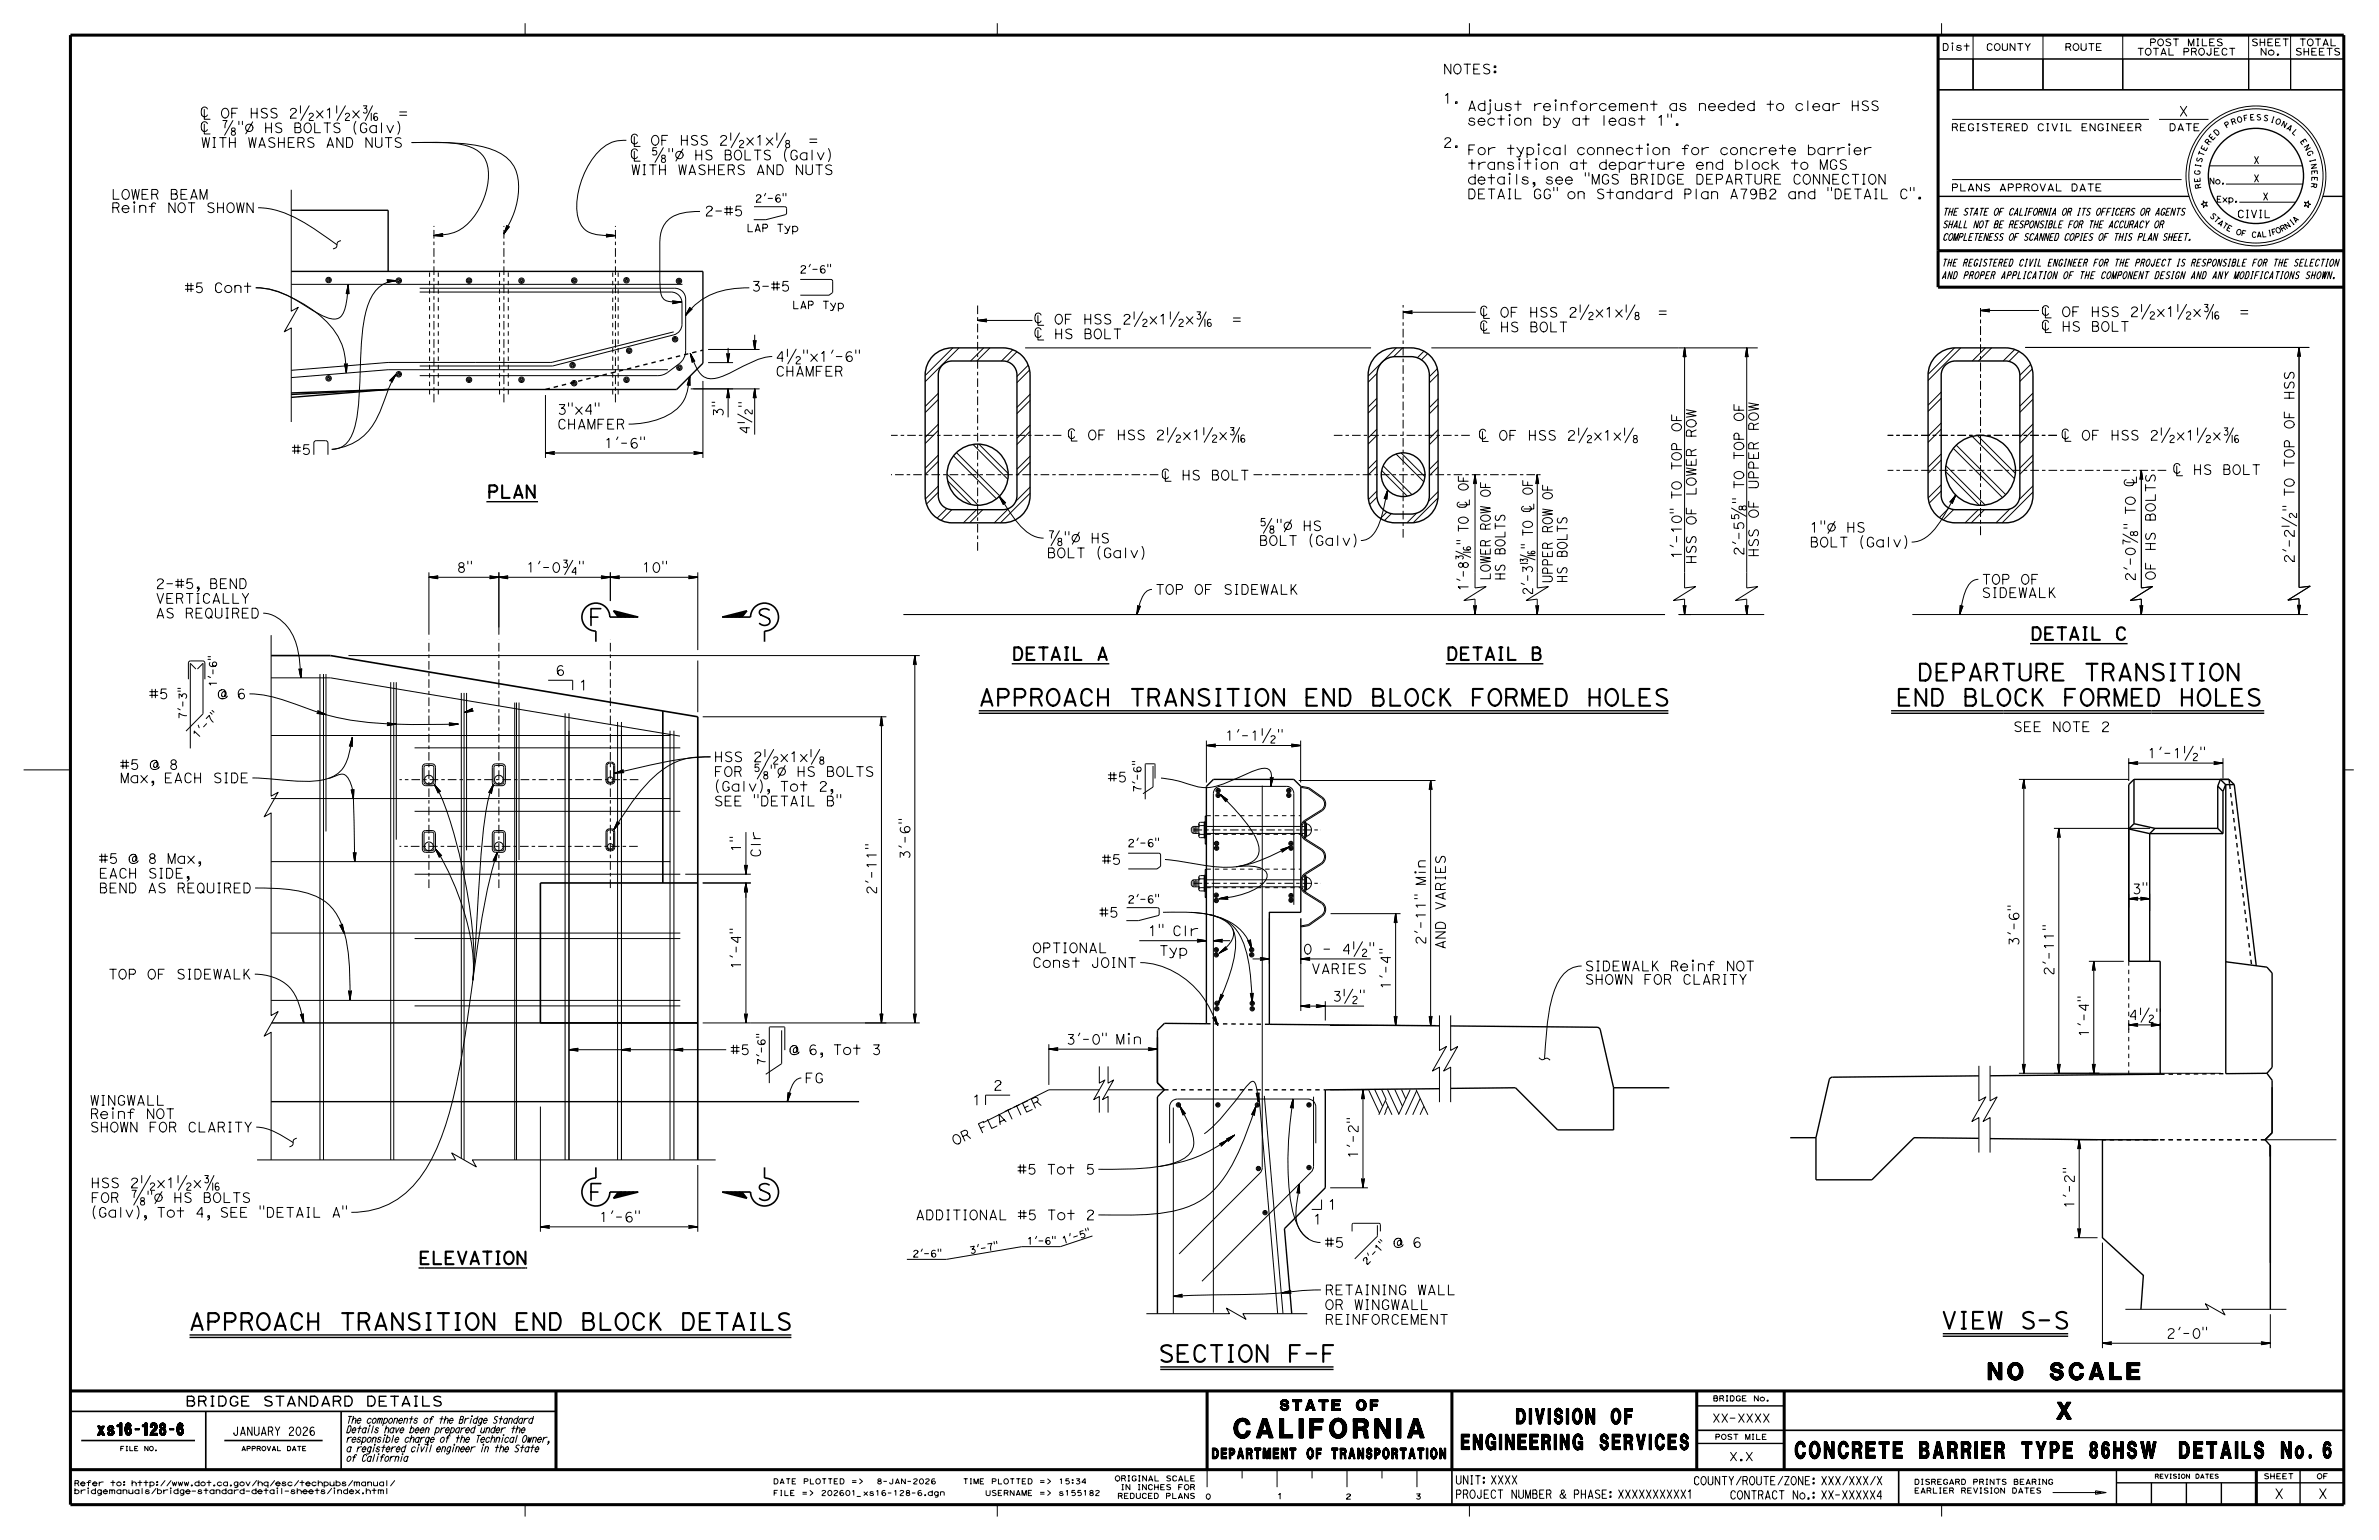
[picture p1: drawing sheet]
<svg xmlns="http://www.w3.org/2000/svg" width="432mm" height="279mm" viewBox="0 0 432 279" stroke-linecap="round" stroke-linejoin="round" font-family="sans-serif">
<defs><g id="words">
<text font-size="3.5" x="224" y="260.9">CALIFORNIA</text>
<g font-size="3">
<text x="106.7" y="113.5">F</text>
<text x="137.2" y="113.5">S</text>
<text x="347.9" y="123.5">DEPARTURE TRANSITION</text>
<text x="177.6" y="128">APPROACH TRANSITION END BLOCK FORMED HOLES</text>
<text x="344.1" y="128">END BLOCK FORMED HOLES</text>
<text x="106.7" y="217.8">F</text>
<text x="137.2" y="217.8">S</text>
<text x="34.2" y="241.3">APPROACH TRANSITION END BLOCK DETAILS</text>
<text x="352.3" y="241.1">VIEW S-S</text>
<text x="210.2" y="247.1">SECTION F-F</text>
<text x="360.9" y="250.3">NO SCALE</text>
<text x="373.3" y="257.5">X</text>
<text x="325.8" y="264.6">CONCRETE BARRIER TYPE 86HSW DETAILS No. 6</text>
</g>
<g font-size="2.8">
<text x="265.2" y="263">ENGINEERING SERVICES</text>
<text x="275.2" y="258.3">DIVISION OF</text>
</g>
<g font-size="2.3">
<text x="88.4" y="90.3">PLAN</text>
<text x="183.7" y="119.7">DETAIL A</text>
<text x="262.5" y="119.7">DETAIL B</text>
<text x="368.5" y="116.1">DETAIL C</text>
<text x="76" y="229.4">ELEVATION</text>
</g>
<text font-size="2.2" x="17.7" y="260.4">xs16-128-6</text>
<g font-size="1.9">
<text x="232.3" y="255.9">STATE OF</text>
<text x="220" y="264.7">DEPARTMENT OF TRANSPORTATION</text>
</g>
<g font-size="1.8">
<text x="261.9" y="13.4">NOTES:</text>
<text x="261.9" y="18.7">1.</text>
<text x="266.3" y="22.7">section by at least 1&quot;.</text>
<text x="266.3" y="20.1">Adjust reinforcement as needed to clear HSS</text>
<text x="395.4" y="21.1">X</text>
<text x="36.5" y="26.7">WITH WASHERS AND NUTS</text>
<text x="261.9" y="26.7">2.</text>
<text x="266.3" y="28.1">For typical connection for concrete barrier</text>
<text x="114.5" y="31.7">WITH WASHERS AND NUTS</text>
<text x="266.3" y="33.4">details, see &quot;MGS BRIDGE DEPARTURE CONNECTION</text>
<text x="266.3" y="30.7">transition at departure end block to MGS</text>
<text x="20.2" y="38.6">Reinf NOT SHOWN</text>
<text x="20.2" y="36.2">LOWER BEAM</text>
<text x="127.9" y="39.2">2-#5</text>
<text x="266.3" y="36.1">DETAIL GG&quot; on Standard Plan A79B2 and &quot;DETAIL C&quot;.</text>
<text x="33.5" y="53.1">#5 Cont</text>
<text x="136.4" y="52.8">3-#5</text>
<text x="140.7" y="65.6">4½&quot;x1'-6&quot;</text>
<text x="140.7" y="68.2">CHAMFER</text>
<text x="101.1" y="77.8">CHAMFER</text>
<text x="101.1" y="75.2">3&quot;x4&quot;</text>
<text x="131.3" y="75.7" transform="rotate(-90 131.3 75.7)">3&quot;</text>
<text x="316.5" y="76.5" transform="rotate(-90 316.5 76.5)">OF</text>
<text x="416.4" y="77.9" transform="rotate(-90 416.4 77.9)">OF</text>
<text x="416.4" y="72.6" transform="rotate(-90 416.4 72.6)">HSS</text>
<text x="52.9" y="82.4">#5</text>
<text x="109.6" y="81.3">1'-6&quot;</text>
<text x="305.2" y="78.4" transform="rotate(-90 305.2 78.4)">OF</text>
<text x="307.9" y="79.4" transform="rotate(-90 307.9 79.4)">ROW</text>
<text x="316.5" y="83.5" transform="rotate(-90 316.5 83.5)">TOP</text>
<text x="319.2" y="78.2" transform="rotate(-90 319.2 78.2)">ROW</text>
<text x="305.2" y="85.4" transform="rotate(-90 305.2 85.4)">TOP</text>
<text x="319.2" y="88.8" transform="rotate(-90 319.2 88.8)">UPPER</text>
<text x="416.4" y="84.9" transform="rotate(-90 416.4 84.9)">TOP</text>
<text x="307.9" y="95.3" transform="rotate(-90 307.9 95.3)">OF</text>
<text x="307.9" y="90" transform="rotate(-90 307.9 90)">LOWER</text>
<text x="316.5" y="91.5" transform="rotate(-90 316.5 91.5)">&quot; TO</text>
<text x="319.2" y="94.1" transform="rotate(-90 319.2 94.1)">OF</text>
<text x="391.2" y="94.7" transform="rotate(-90 391.2 94.7)">BOLTS</text>
<text x="416.4" y="92.8" transform="rotate(-90 416.4 92.8)">&quot; TO</text>
<text x="190" y="101.2">BOLT (Galv)</text>
<text x="190" y="98.5">?&quot;Ø HS</text>
<text x="228.5" y="99">BOLT (Galv)</text>
<text x="228.5" y="96.3">?&quot;Ø HS</text>
<text x="305.2" y="101.5" transform="rotate(-90 305.2 101.5)">1'-10&quot; TO</text>
<text x="316.5" y="100.9" transform="rotate(-90 316.5 100.9)">2'-5?</text>
<text x="319.2" y="101.1" transform="rotate(-90 319.2 101.1)">HSS</text>
<text x="328.4" y="99.2">BOLT (Galv)</text>
<text x="328.4" y="96.6">1&quot;Ø HS</text>
<text x="391.2" y="100" transform="rotate(-90 391.2 100)">HS</text>
<text x="28.2" y="106.8">2-#5, BEND</text>
<text x="82.8" y="103.8">8&quot;</text>
<text x="95.5" y="103.8">1'-0¾&quot;</text>
<text x="116.5" y="103.8">10&quot;</text>
<text x="209.7" y="107.8">TOP OF SIDEWALK</text>
<text x="307.9" y="102.4" transform="rotate(-90 307.9 102.4)">HSS</text>
<text x="359.6" y="106">TOP OF</text>
<text x="391.2" y="105.3" transform="rotate(-90 391.2 105.3)">OF</text>
<text x="416.4" y="102.2" transform="rotate(-90 416.4 102.2)">2'-2½</text>
<text x="28.2" y="112.1">AS REQUIRED</text>
<text x="28.2" y="109.5">VERTICALLY</text>
<text x="359.6" y="108.4">SIDEWALK</text>
<text x="100.8" y="122.5">6</text>
<text x="105.1" y="125.2">1</text>
<text x="27" y="126.8">#5</text>
<text x="37.2" y="126.8">@ 6</text>
<text x="222.3" y="134.4">1'-1½&quot;</text>
<text x="365.4" y="132.7">SEE NOTE 2</text>
<text x="389.7" y="137.6">1'-1½&quot;</text>
<text x="21.8" y="142">Max, EACH SIDE</text>
<text x="21.8" y="139.6">#5 @ 8</text>
<text x="129.5" y="143.5">(Galv), Tot 2,</text>
<text x="129.5" y="140.9">FOR ?&quot;Ø HS BOLTS</text>
<text x="129.5" y="138.2">HSS 2½x1x?</text>
<text x="201" y="141.9">#5</text>
<text x="129.5" y="146.2">SEE &quot;DETAIL B&quot;</text>
<text x="134.5" y="154.7" transform="rotate(-90 134.5 154.7)">1&quot;</text>
<text x="138.1" y="155.6" transform="rotate(-90 138.1 155.6)">Clr</text>
<text x="165.2" y="156" transform="rotate(-90 165.2 156)">3'-6&quot;</text>
<text x="17.9" y="162">BEND AS REQUIRED</text>
<text x="17.9" y="159.3">EACH SIDE,</text>
<text x="17.9" y="156.7">#5 @ 8 Max,</text>
<text x="200" y="156.8">#5</text>
<text x="159.1" y="162.4" transform="rotate(-90 159.1 162.4)">2'-11&quot;</text>
<text x="199.5" y="166.4">#5</text>
<text x="262.3" y="165.2" transform="rotate(-90 262.3 165.2)">VARIES</text>
<text x="386.9" y="162.2">3&quot;</text>
<text x="187.3" y="172.9">OPTIONAL</text>
<text x="208.3" y="169.8">1&quot; Clr</text>
<text x="210.3" y="173.3">Typ</text>
<text x="236.5" y="173.1">0 - 4½&quot;</text>
<text x="258.8" y="171.5" transform="rotate(-90 258.8 171.5)">2'-11&quot; Min</text>
<text x="262.3" y="172.3" transform="rotate(-90 262.3 172.3)">AND</text>
<text x="366.4" y="171.7" transform="rotate(-90 366.4 171.7)">3'-6&quot;</text>
<text x="19.6" y="177.6">TOP OF SIDEWALK</text>
<text x="134.5" y="175.9" transform="rotate(-90 134.5 175.9)">1'-4&quot;</text>
<text x="187.3" y="175.5">Const JOINT</text>
<text x="238" y="176.6">VARIES</text>
<text x="252.4" y="179.6" transform="rotate(-90 252.4 179.6)">1'-4&quot;</text>
<text x="287.6" y="178.6">SHOWN FOR CLARITY</text>
<text x="287.6" y="176.2">SIDEWALK Reinf NOT</text>
<text x="372.8" y="177" transform="rotate(-90 372.8 177)">2'-11&quot;</text>
<text x="241.8" y="181.6">3½&quot;</text>
<text x="132.6" y="191.3">#5</text>
<text x="141.2" y="191.3">@ 6, Tot 3</text>
<text x="193.5" y="189.5">3'-0&quot; Min</text>
<text x="379.1" y="188.2" transform="rotate(-90 379.1 188.2)">1'-4&quot;</text>
<text x="146" y="196.5">FG</text>
<text x="180.2" y="197.8">2</text>
<text x="16.3" y="203">Reinf NOT</text>
<text x="16.3" y="200.5">WINGWALL</text>
<text x="176.4" y="200.5">1</text>
<text x="16.3" y="205.4">SHOWN FOR CLARITY</text>
<text x="173.3" y="207.9" transform="rotate(-25 173.3 207.9)">O R</text>
<text x="178.1" y="205.6" transform="rotate(-25 178.1 205.6)">F L A T T E R</text>
<text x="16.4" y="215.5">HSS 2½x1½x?</text>
<text x="184.6" y="213">#5 Tot 5</text>
<text x="246.5" y="210.3" transform="rotate(-90 246.5 210.3)">1'-2&quot;</text>
<text x="16.4" y="220.8">(Galv), Tot 4, SEE &quot;DETAIL A&quot;</text>
<text x="16.4" y="218.2">FOR ?&quot;Ø HS BOLTS</text>
<text x="108.7" y="221.7">1'-6&quot;</text>
<text x="166.1" y="221.3">ADDITIONAL #5 Tot 2</text>
<text x="241" y="219.4">1</text>
<text x="376.5" y="219.3" transform="rotate(-90 376.5 219.3)">1'-2&quot;</text>
<text x="238.3" y="222.1">1</text>
<text x="240.4" y="226.3">#5</text>
<text x="250.6" y="226.3">@ 6</text>
<text x="240.4" y="237.6">OR WINGWALL</text>
<text x="240.4" y="234.9">RETAINING WALL</text>
<text x="240.4" y="240.3">REINFORCEMENT</text>
<text x="393.2" y="242.8">2'-0&quot;</text>
<text x="33.6" y="255.1">BRIDGE STANDARD DETAILS</text>
<text x="412.8" y="271.9">X</text>
<text x="420.7" y="271.9">X</text>
</g>
<g font-size="1.5">
<text x="42.2" y="260.4">JANUARY 2026</text>
<text x="310.7" y="258">XX-XXXX</text>
<text x="264.1" y="269.3">UNIT: XXXX</text>
<text x="307.3" y="269.4">COUNTY/ROUTE/ZONE: XXX/XXX/X</text>
<text x="313.8" y="265">X.X</text>
<text x="264.1" y="271.8">PROJECT NUMBER &amp; PHASE: XXXXXXXXXX1</text>
<text x="313.9" y="272">CONTRACT No.: XX-XXXXX4</text>
</g>
<g font-size="1.4">
<text x="137" y="36.7">2'-6&quot;</text>
<text x="406" y="39.5">CIVIL</text>
<text x="135.5" y="42">LAP Typ</text>
<text x="145.1" y="49.5">2'-6&quot;</text>
<text x="143.8" y="56">LAP Typ</text>
<text x="33.8" y="130.5" transform="rotate(-90 33.8 130.5)">7'-3&quot;</text>
<text x="35.8" y="134.1" transform="rotate(-47 35.8 134.1)">1 ' - 7 &quot;</text>
<text x="207.1" y="143.8" transform="rotate(-90 207.1 143.8)">7'-</text>
<text x="207.1" y="140.3" transform="rotate(-90 207.1 140.3)">6&quot;</text>
<text x="204.6" y="153.6">2'-6&quot;</text>
<text x="204.6" y="163.8">2'-6&quot;</text>
<text x="138.9" y="193.3" transform="rotate(-90 138.9 193.3)">7'-6&quot;</text>
</g>
<g font-size="1.3">
<text x="354.1" y="23.7">REGISTERED CIVIL ENGINEER</text>
<text x="393.6" y="23.7">DATE</text>
<text x="409" y="29.7">X</text>
<text x="354.1" y="34.7">PLANS APPROVAL DATE</text>
<text x="409" y="33">X</text>
<text x="352.5" y="41.3">SHALL NOT BE RESPONSIBLE FOR THE ACCURACY OR</text>
<text x="352.5" y="39.1">THE STATE OF CALIFORNIA OR ITS OFFICERS OR AGENTS</text>
<text x="410.7" y="36.3">X</text>
<text x="352.5" y="43.6">COMPLETENESS OF SCANNED COPIES OF THIS PLAN SHEET.</text>
<text x="352.4" y="50.6">AND PROPER APPLICATION OF THE COMPONENT DESIGN AND ANY MODIFICATIONS SHOWN.</text>
<text x="352.4" y="48.3">THE REGISTERED CIVIL ENGINEER FOR THE PROJECT IS RESPONSIBLE FOR THE SELECTION</text>
<text x="39.3" y="124.6" transform="rotate(-90 39.3 124.6)">1'-6&quot;</text>
<text x="62.8" y="263.4">a registered civil engineer in the State</text>
<text x="62.8" y="261.7">responsible charge of the Technical Owner,</text>
<text x="62.8" y="260">Details have been prepared under the</text>
<text x="62.8" y="258.2">The components of the Bridge Standard</text>
<text x="62.8" y="265.1">of California</text>
</g>
<g font-size="1.2">
<text x="352.5" y="9.2">Dist</text>
<text x="360.4" y="9.2">COUNTY</text>
<text x="374.7" y="9.2">ROUTE</text>
<text x="387.8" y="10">TOTAL PROJECT</text>
<text x="390.1" y="8.3">POST MILES</text>
<text x="408.6" y="8.3">SHEET</text>
<text x="410.2" y="10">No.</text>
<text x="416.5" y="10">SHEETS</text>
<text x="417.3" y="8.3">TOTAL</text>
<text x="176" y="227.5" transform="rotate(-10 176 227.5)">3 ' - 7 &quot;</text>
<text x="186.4" y="225.8">1'-6&quot;</text>
<text x="193" y="225.7" transform="rotate(-17 193 225.7)">1 ' - 5 &quot;</text>
<text x="165.6" y="228.1">2'-6&quot;</text>
<text x="248" y="229.6" transform="rotate(-47 248 229.6)">2 ' - 1 &quot;</text>
</g>
<g font-size="1.1">
<text x="400.9" y="33.4">No.</text>
<text x="402.3" y="36.7">Exp.</text>
</g>
<g font-size="1">
<text x="404.1" y="23.3" transform="rotate(-31 404.1 23.3)">P</text>
<text x="405.1" y="22.7" transform="rotate(-20 405.1 22.7)">R</text>
<text x="406.1" y="22.3" transform="rotate(-15 406.1 22.3)">O</text>
<text x="407.3" y="22" transform="rotate(-10 407.3 22)">F</text>
<text x="408.4" y="21.8" transform="rotate(-4 408.4 21.8)">E</text>
<text x="409.5" y="21.8" transform="rotate(1 409.5 21.8)">S</text>
<text x="410.7" y="21.8" transform="rotate(12 410.7 21.8)">S</text>
<text x="412" y="22.1" transform="rotate(17 412 22.1)">I</text>
<text x="412.9" y="22.3" transform="rotate(22 412.9 22.3)">O</text>
<text x="413.9" y="22.8" transform="rotate(28 413.9 22.8)">N</text>
<text x="414.9" y="23.3" transform="rotate(33 414.9 23.3)">A</text>
<text x="399.6" y="29.6" transform="rotate(-74 399.6 29.6)">S</text>
<text x="399.9" y="28.5" transform="rotate(-69 399.9 28.5)">T</text>
<text x="400.3" y="27.5" transform="rotate(-63 400.3 27.5)">E</text>
<text x="400.9" y="26.4" transform="rotate(-53 400.9 26.4)">R</text>
<text x="401.5" y="25.5" transform="rotate(-47 401.5 25.5)">E</text>
<text x="402.3" y="24.7" transform="rotate(-42 402.3 24.7)">D</text>
<text x="415.9" y="24" transform="rotate(44 415.9 24)">L</text>
<text x="417.4" y="25.6" transform="rotate(55 417.4 25.6)">E</text>
<text x="418.1" y="26.6" transform="rotate(60 418.1 26.6)">N</text>
<text x="418.6" y="27.6" transform="rotate(65 418.6 27.6)">G</text>
<text x="419.2" y="28.9" transform="rotate(76 419.2 28.9)">I</text>
<text x="419.4" y="29.8" transform="rotate(81 419.4 29.8)">N</text>
<text x="399.3" y="31.8" transform="rotate(-85 399.3 31.8)">G</text>
<text x="399.4" y="33.1" transform="rotate(-96 399.4 33.1)">E</text>
<text x="399.4" y="30.5" transform="rotate(-79 399.4 30.5)">I</text>
<text x="399.6" y="34.2" transform="rotate(-101 399.6 34.2)">R</text>
<text x="419.5" y="33.1" transform="rotate(98 419.5 33.1)">R</text>
<text x="419.6" y="30.9" transform="rotate(87 419.6 30.9)">E</text>
<text x="419.6" y="32" transform="rotate(92 419.6 32)">E</text>
<text x="401" y="39.2" transform="rotate(46 401 39.2)">S</text>
<text x="401.7" y="39.9" transform="rotate(41 401.7 39.9)">T</text>
<text x="402.4" y="40.6" transform="rotate(37 402.4 40.6)">A</text>
<text x="403.2" y="41.1" transform="rotate(32 403.2 41.1)">T</text>
<text x="404" y="41.7" transform="rotate(27 404 41.7)">E</text>
<text x="415" y="41.6" transform="rotate(-34 415 41.6)">N</text>
<text x="416" y="40.9" transform="rotate(-38 416 40.9)">I</text>
<text x="416.6" y="40.5" transform="rotate(-43 416.6 40.5)">A</text>
<text x="405.7" y="42.4" transform="rotate(18 405.7 42.4)">O</text>
<text x="406.7" y="42.7" transform="rotate(13 406.7 42.7)">F</text>
<text x="408.6" y="43" transform="rotate(4 408.6 43)">C</text>
<text x="409.6" y="43.1" transform="rotate(-1 409.6 43.1)">A</text>
<text x="410.5" y="43" transform="rotate(-6 410.5 43)">L</text>
<text x="411.7" y="42.9" transform="rotate(-10 411.7 42.9)">I</text>
<text x="412.4" y="42.7" transform="rotate(-15 412.4 42.7)">F</text>
<text x="413.3" y="42.4" transform="rotate(-24 413.3 42.4)">O</text>
<text x="414.2" y="42.1" transform="rotate(-29 414.2 42.1)">R</text>
<text x="310.9" y="254.2">BRIDGE No.</text>
<text x="311.2" y="261.2">POST MILE</text>
<text x="13.4" y="269.6">Refer to: http://www.dot.ca.gov/hq/esc/techpubs/manual/</text>
<text x="140.3" y="269.2">DATE PLOTTED =&gt;</text>
<text x="174.7" y="269.2">TIME PLOTTED =&gt;</text>
<text x="192.1" y="269.2">15:34</text>
<text x="202.3" y="268.7">ORIGINAL SCALE</text>
<text x="347.4" y="269.3">DISREGARD PRINTS BEARING</text>
<text x="410.8" y="268.3">SHEET</text>
<text x="420.5" y="268.3">OF</text>
<text x="13.4" y="271">bridgemanuals/bridge-standard-detail-sheets/index.html</text>
<text x="140.3" y="271.3">FILE =&gt;</text>
<text x="149" y="271.3">202601_xs16-128-6.dgn</text>
<text x="178.8" y="271.3">USERNAME =&gt;</text>
<text x="192.1" y="271.3">s155182</text>
<text x="202.8" y="271.9">REDUCED PLANS</text>
<text x="203.4" y="270.3">IN INCHES FOR</text>
<text x="218.8" y="272">0</text>
<text x="231.8" y="271.9">1</text>
<text x="244.2" y="272">2</text>
<text x="256.9" y="272">3</text>
<text x="347.4" y="270.9">EARLIER REVISION DATES</text>
</g>
<g font-size=".8">
<text x="21.8" y="263.2">FILE NO.</text>
<text x="43.8" y="263.2">APPROVAL DATE</text>
<text x="391.1" y="268.2">REVISION DATES</text>
</g>
</g></defs>
<g fill="none" stroke="#000" stroke-width=".18" stroke-dasharray="1.6 .6 .6 .6" stroke-linecap="butt">
<path d="M192.6 79h-30.9M266.8 79h-24.9M373.4 79h-30.8M177.4 99.9v-44.6M210.2 86.1h-48.5M227.5 86.1h52.1M254.7 97.5v-42.2M359.5 97.1v-41.6M393.2 85.3h-50.6M115.8 153.6h-43.3M115.9 141.5h-43.4M77.9 161.1v-45.1"/>
<path d="M90.5 161.1v-45.1M110.8 161.1v-45.1"/>
</g>
<g fill="none" stroke="#000" stroke-width=".18">
<path d="M37.1 19.9v1.7h1M37.6 19.8a.6 .6 0 0 0-.7-.3 .6 .6 0 0 0-.4 .7 .67 .67 0 0 0 .2 .8 .67 .67 0 0 0 .8 .1l.1-.2M40.5 19.8a.66 .66 0 0 1 .8 0 .66 .66 0 0 1 .2 .7 .7 .7 0 0 1-.6 .9 .7 .7 0 0 1-.7-.9zM43.1 19.6h-1v1.8M45.6 19.6v1.8M46.7 19.6v1.8M48.5 19.8a.58 .58 0 0 0-.7-.2 .58 .58 0 0 0-.4 .6l.6 .3a.47 .47 0 0 1 .5 .3 .47 .47 0 0 1-.2 .6h-.5l-.4-.2M50.2 19.8a.58 .58 0 0 0-.6-.2 .58 .58 0 0 0-.4 .6l.5 .3a.47 .47 0 0 1 .6 .3 .47 .47 0 0 1-.3 .6h-.4l-.4-.2M54.5 19.2v1.3M56.1 19.2l-1.5 2.7M59.4 20l.4-.4v1.8M61.1 19.2v1.3"/>
<path d="M62.7 19.2l-1.5 2.7M66 19.2h.6l-.2 .4-.2 .1a.4 .4 0 0 1 .4 .5 .4 .4 0 0 1-.6 .2M67.6 19.2l-1.3 2.7M95.3 4.2v2.2M181 4.2v2.2M266.7 4.2v2.2M270.5 18.8v1.6a.28 .28 0 0 1-.2 .3 .28 .28 0 0 1-.3-.1M282.4 18.8v1.3M351.8 10.7h6.3v5.6h-6.3zM351.8 10.7h73.6M352.4 4.2v2.2M354.4 8.3v.9"/>
<path d="M358.1 10.7h12.7v5.6h-12.7zM358.1 6.4v9.9M370.8 6.4v9.9M370.8 10.7h14.5v5.6h-14.5zM385.3 10.7h22.8v5.6h-22.8zM385.3 6.4v9.9M408.1 6.4v9.9M408.1 10.7h7.7v5.6h-7.7zM415.8 6.4v9.9M415.8 10.7h9.6v5.6h-9.6zM24.4 37.3v1.3M37.1 22.5v1.8h1"/>
<path d="M37.6 22.4a.6 .6 0 0 0-.7-.3 .6 .6 0 0 0-.4 .8 .67 .67 0 0 0 .2 .8 .67 .67 0 0 0 .8 0l.1-.2M40.5 21.9h.7a1.68 1.68 0 0 0-.4 1.3M42.1 20.5h.7M42.3 21.9l-1.5 2.6M42.3 23.8a.38 .38 0 0 0-.3 .6 .38 .38 0 0 0 .7 0 .38 .38 0 0 0-.3-.6l-.3-.1v-.4h.5v.4l-.2 .1M43.4 22v.6M44 22v.6M45.6 20.5h1.1M45.9 22.1l-1.3 2.2M46.8 37.7a17.7 17.7 0 0 1 9.2 3.2l5.2 3.5M48.2 22.3v1.8M48.2 23.2h1.1"/>
<path d="M49.3 22.3v1.8M51.1 22.5a.58 .58 0 0 0-.7-.2 .58 .58 0 0 0-.3 .5l.5 .3a.47 .47 0 0 1 .5 .4 .47 .47 0 0 1-.2 .5l-.5 .1-.4-.2M52.7 20a.49 .49 0 0 1 .7-.4 .49 .49 0 0 1 .2 .8l-.6 .5-.3 .5h1.1M53.5 22.3h.7a.44 .44 0 0 1 .4 .4 .44 .44 0 0 1-.3 .4 .5 .5 0 0 1 .4 .5 .5 .5 0 0 1-.4 .5h-.8zM53.5 23.1h.8M55.5 22.5a.66 .66 0 0 1 .7-.1 .66 .66 0 0 1 .3 .8 .7 .7 0 0 1-.7 .9 .7 .7 0 0 1-.6-1zM56.1 20.8a.37 .37 0 0 1 .5-.3 .37 .37 0 0 1 .2 .5l-.6 .6-.1 .3h.8M57.1 22.3v1.8h1.1M57.5 20.1l1.1 1.3M58.6 20.1l-1.2 1.3M58.8 22.3h1.2M59.4 22.3v1.8"/>
<path d="M61.6 22.5a.58 .58 0 0 0-.6-.2 .58 .58 0 0 0-.4 .5l.5 .3a.47 .47 0 0 1 .6 .4 .47 .47 0 0 1-.2 .5l-.5 .1-.4-.2M62.7 20.8a.37 .37 0 0 1 .5-.3 .37 .37 0 0 1 .2 .5l-.7 .6v.3h.7M64 20.1l1.2 1.3M64.6 22a2.22 2.22 0 0 0 0 2.4M65.2 20.1l-1.2 1.3M66.5 22.7a.6 .6 0 0 0-.7-.4 .6 .6 0 0 0-.4 .8 .66 .66 0 0 0 .2 .8 .66 .66 0 0 0 .8 0l.2-.5h-.4M67.4 20.5v1.4M68.3 22.9a.7 .7 0 0 0-1 0 .7 .7 0 0 0 0 1 .7 .7 0 0 0 1 0M68.3 22.8v1.3M68.4 20.6l-.2-.1a.82 .82 0 0 0 0 1.4l.2-.1a.34 .34 0 0 0 .1-.5 .34 .34 0 0 0-.6 0v.2M69.2 22.3v1.8M70.2 22.8l.6 1.3 .6-1.3"/>
<path d="M72.2 22a2.22 2.22 0 0 1 0 2.4M72.5 20.3h1.3M72.5 20.9h1.3M113.7 25.5a6.2 6.2 0 0 0-5.2 2.2 14.9 14.9 0 0 0-3.6 11.7 4.1 4.1 0 0 0 4.5 3.3h2.3M115.1 27.5v1.7h1.1M115.1 24.8v1.8h1.1M115.7 27.4a.6 .6 0 0 0-.8-.3 .6 .6 0 0 0-.3 .7 .67 .67 0 0 0 .1 .8 .67 .67 0 0 0 .8 .1l.2-.2M115.7 24.7a.6 .6 0 0 0-.8-.3 .6 .6 0 0 0-.3 .7 .67 .67 0 0 0 .1 .8 .67 .67 0 0 0 .8 .1l.2-.2M118.5 24.7a.73 .73 0 0 1 .9 .1 .73 .73 0 0 1 .2 .9 .68 .68 0 0 1-.9 .6 .68 .68 0 0 1-.4-.9zM119.2 26.8h-.7v.6l.2-.1a.43 .43 0 0 1 .5 .6 .43 .43 0 0 1-.7 .1M120.1 25.5h.8M120.4 28.7a.38 .38 0 0 0-.3 .6 .38 .38 0 0 0 .6 0 .38 .38 0 0 0-.2-.6l-.4-.1 .1-.4h.5v.4l-.2 .1"/>
<path d="M120.4 26.8l-1.5 2.7M121.2 24.6h-1.1v1.7M121.4 26.9v.6M122.1 26.9v.6M123.7 25.5h1M123.7 24.6v1.7M123.9 27l-1.2 2.2M124.7 24.6v1.7M126.3 27.2v1.8M126.3 28.1h1.1M126.5 24.7a.58 .58 0 0 0-.6-.1 .58 .58 0 0 0-.4 .5l.5 .3a.47 .47 0 0 1 .6 .3 .47 .47 0 0 1-.2 .6h-.5l-.4-.2M127.1 38.4a7.9 7.9 0 0 0-6.1 1.8 7.6 7.6 0 0 0-1.2 5.4v2.9a22 22 0 0 0 .3 5.1 1.86 1.86 0 0 0 1.9 1.2h1.7"/>
<path d="M127.4 27.2v1.8M128.3 24.7a.58 .58 0 0 0-.6-.1 .58 .58 0 0 0-.4 .5l.5 .3a.47 .47 0 0 1 .6 .3 .47 .47 0 0 1-.3 .6h-.4l-.4-.2M129.2 27.4a.58 .58 0 0 0-.7-.2 .58 .58 0 0 0-.3 .6l.5 .3a.47 .47 0 0 1 .5 .3 .47 .47 0 0 1-.2 .6h-.5l-.4-.2M130.8 25a.49 .49 0 0 1 .7-.4 .49 .49 0 0 1 .2 .7l-.6 .6-.3 .5h1.1M131.6 27.2h.7a.44 .44 0 0 1 .4 .4 .44 .44 0 0 1-.3 .5 .51 .51 0 0 1 .4 .5 .51 .51 0 0 1-.4 .4h-.8zM131.6 28.1h.8M132.6 24.1v1.3M133.6 27.4a.73 .73 0 0 1 .9 .1 .73 .73 0 0 1 .1 .9 .68 .68 0 0 1-.8 .6 .68 .68 0 0 1-.5-.9zM134.2 25.7a.37 .37 0 0 1 .5-.2 .37 .37 0 0 1 .2 .4l-.6 .7-.1 .2h.8M134.2 24.1l-1.5 2.7M135.2 27.2v1.8h1.1M135.6 25l1.1 1.3"/>
<path d="M136.7 25l-1.1 1.3M136.9 37.5h5.6l.3 .3v.8l-.3 .4M136.9 27.2h1.2M137.5 24.9l.4-.3v1.7M137.5 27.2v1.8M139 35.1l-.2 .4M139.1 25l1.2 1.3M139.8 27.4a.58 .58 0 0 0-.7-.2 .58 .58 0 0 0-.3 .6l.5 .3a.47 .47 0 0 1 .5 .3 .47 .47 0 0 1-.2 .6h-.5l-.4-.2M140.3 25l-1.2 1.3M141 24.1v1.3M142.1 35.1v.4M142.5 39l-3.5 .9h-2.2"/>
<path d="M142.6 24.1l-1.5 2.7M142.6 35.1v.4M142.7 26.9a2.23 2.23 0 0 0 0 2.4M142.9 26.1a.38 .38 0 0 0-.3 .5 .38 .38 0 0 0 .7 0 .38 .38 0 0 0-.3-.5l-.3-.2v-.4h.5v.4l-.2 .2M144.7 27.6a.6 .6 0 0 0-.8-.3 .6 .6 0 0 0-.3 .7 .66 .66 0 0 0 .1 .9 .66 .66 0 0 0 .9 0l.1-.6h-.3M146.4 27.9a.7 .7 0 0 0-1 0 .7 .7 0 0 0 0 1 .7 .7 0 0 0 1-.1M146.4 27.7v1.3M147 25.2h1.3M147 25.8h1.3M147.4 27.2v1.8M148.4 27.7l.6 1.3 .6-1.3M150.4 27a2.23 2.23 0 0 1 0 2.3"/>
<path d="M274 21.5v1.2M274 32.1v1.3M275.8 29.5v1.2M278.8 29.5v1.2M279.3 26.8v1.3M282 34v.6M282.7 34v.6M287.7 31.3v.6M288.4 31.3v.6M299.1 26.8v1.3M302.7 20.7v.6M303.4 20.7v.6"/>
<path d="M331.8 34v.6M332.4 34v.6M335.6 26.8v1.3M346.8 34v.6M347.4 34v.6M354.3 32.6h41.7M354.3 21.7h35.7M391.9 21.7h9M399.9 36.4l.3 .4 .4-.1-.2 .3 .2 .4-.4-.1-.3 .4v-.5l-.4-.1 .4-.2zM401 30.1h16.9M404 33.4h14M406.5 36.7h10.2"/>
<path d="M418.3 36.7l.4 .1 .3-.3v.4l.4 .2-.4 .1v.5l-.3-.4-.4 .1 .2-.4zM61.9 43.7a.88 .88 0 0 0-.8 1.1l-.7 .4M63.1 53.2h-.1M63.1 53.2l.1 .1M63.2 51.7l-.1 1.5M63.2 51.7l-.3 1.6M63.2 51.7v1.6M63.2 51.7l-.4 1.6 .2-.1M63.2 51.7v1.5M63.2 51.7l-.2 2.4a6.4 6.4 0 0 1-1.2 3.4 2.7 2.7 0 0 1-2.9-.1l-.9-.4a50.7 50.7 0 0 0-7.5-4.1l-1.6-.5-2.5-.2a20.1 20.1 0 0 1 11.4 4.9 12.4 12.4 0 0 1 5.1 10.5M63.2 51.7l.1 1.6M63.2 51.7l-.2 1.5"/>
<path d="M63.2 51.7l.2 1.7-.2-.1M71.9 50.9a5.2 5.2 0 0 0-4.5 2.9 25.9 25.9 0 0 0-1.9 10.6l-.2 6.1a26.6 26.6 0 0 1-1.4 8.4 3.9 3.9 0 0 1-3.7 2.6 10 10 0 0 0 8.6-6.3l1.3-3.4a15.5 15.5 0 0 1 1.8-3.9M78.7 42.7l1.7 .1M78.7 42.7l1.6 .1M80.2 42.6l.2 .3-1.7-.2M80.2 42.6l.2-.2-1.7 .3M80.2 42.6l-1.5 .1M80.3 42.6l-1.6 .1M80.3 42.7h-1.6M80.3 42.5l-1.6 .2M80.4 42.4l-1.7 .3M91.4 42.5a15.7 15.7 0 0 0 2.6-10.3 6.4 6.4 0 0 0-5-5.2 37.7 37.7 0 0 0-11.5-1.1h-2.8a40.5 40.5 0 0 1 9.8 .5 4.9 4.9 0 0 1 4.2 5.2 12.8 12.8 0 0 1-4.8 9.8 9.7 9.7 0 0 1-5.2 1.3"/>
<path d="M92 40.9l-.6 1.6M92.1 41l.1 .1M92.1 41l-.7 1.5M92.1 41l-.1-.2-.6 1.7M92.1 41.1l-.7 1.4M92.2 41.1l-.8 1.4M92.3 41.1l-.9 1.4M92.3 41.1h-.1M92.3 41.1h.2l-1.1 1.4M92.4 41.1l-1 1.4M110.1 42.5l1.6 .2M110.1 42.6l.1 .1"/>
<path d="M110.1 42.6l-.1-.1 1.7 .2M110.1 42.6l1.6 .1M110.1 42.7h1.6M110.2 42.7l-.1 .2M111.7 42.7l-1.6 .2M111.7 42.7h-1.5M111.7 42.7l-1.6 .1M111.7 42.7l-1.6 .3M111.7 42.7l-1.7 .3 .1-.1M122.1 54.6l1.6 .2M122.1 54.7l1.6 .1M122.1 54.7l-.1-.1 1.7 .2"/>
<path d="M122.1 54.7l.1 .1M122.2 54.8h1.5M122.2 54.8l-.1 .2M123.7 54.8l-1.6 .2M123.7 54.8l-1.7 .3 .1-.1M123.7 54.8l-1.6 .3M123.7 54.8h-1.5M123.7 54.8l-1.5 .1M125.3 55.8l-.9 1.4M125.3 55.9v.1M125.3 55.9l-.1-.2-.8 1.5M125.3 55.9l-.9 1.3"/>
<path d="M125.3 56l-.9 1.2M125.3 56h.2M125.4 56l-1 1.2M125.5 56l-1.1 1.2M125.5 56h.2l-1.3 1.2M125.6 56l-1.2 1.2M136 52.2a13.5 13.5 0 0 0-10.8 4.1l-.8 .9M145.2 50.7h5.8l.1 .3v2.1l-.6 .5M145.3 53.6h5.2M147.1 47.9l-.2 .5M150.3 47.9v.5M150.7 47.9v.5"/>
<path d="M177.4 58.1h1.5M177.4 58.1h10M177.4 58.1l1.6 .2M177.4 58.1l1.6 .1M177.4 58.1l1.7 .3-.1-.1M177.4 58.1l1.7 .2M178.9 58.1l.1 .2M179 58.1h-1.6M179 58l.1-.1-1.7 .2M179 58l-1.6 .1M179 58l-.1 .1M179.1 57.9l-1.7 .2"/>
<path d="M188.4 59.9v1.8h1M188.4 57.2v1.8h1M189 59.8a.6 .6 0 0 0-.8-.3 .6 .6 0 0 0-.4 .8 .67 .67 0 0 0 .2 .8 .67 .67 0 0 0 .8 0l.2-.2M189 57.2a.6 .6 0 0 0-.8-.4 .6 .6 0 0 0-.4 .8 .67 .67 0 0 0 .2 .8 .67 .67 0 0 0 .8 0l.2-.2M191.6 59.7v1.8M191.8 57.2a.66 .66 0 0 1 .8 0 .66 .66 0 0 1 .2 .7 .7 .7 0 0 1-.6 .9 .7 .7 0 0 1-.7-.9zM192.7 59.7v1.8M193.4 57.9h.7M194.4 57h-1v1.8M194.5 59.8a.58 .58 0 0 0-.7-.1 .58 .58 0 0 0-.3 .5l.5 .3a.47 .47 0 0 1 .5 .3 .47 .47 0 0 1-.2 .6l-.4 .1-.4-.2M196.9 57.9h1.1M196.9 57v1.8"/>
<path d="M197 59.7h.6a.44 .44 0 0 1 .4 .3 .44 .44 0 0 1-.2 .5 .5 .5 0 0 1 .3 .5 .5 .5 0 0 1-.4 .5h-.7zM198 57v1.8M198.9 59.9a.66 .66 0 0 1 .7-.1 .66 .66 0 0 1 .3 .7 .7 .7 0 0 1-.7 1 .7 .7 0 0 1-.6-1zM199.8 57.2a.58 .58 0 0 0-.7-.2 .58 .58 0 0 0-.3 .6l.5 .3a.47 .47 0 0 1 .5 .3 .47 .47 0 0 1-.2 .5l-.5 .1-.4-.2M200.5 59.7v1.8h1.1M201.5 57.2a.58 .58 0 0 0-.6-.2 .58 .58 0 0 0-.4 .6l.5 .3a.47 .47 0 0 1 .6 .3 .47 .47 0 0 1-.3 .5l-.4 .1-.4-.2M202.2 59.7h1.2M202.8 59.7v1.8M204 57.4a.49 .49 0 0 1 .7-.4 .49 .49 0 0 1 .2 .7l-.6 .6-.3 .5h1.1M205.8 56.6v1.3M207.4 58.2a.37 .37 0 0 1 .5-.3 .37 .37 0 0 1 .2 .5l-.6 .6-.1 .2h.8M207.4 56.6l-1.5 2.6"/>
<path d="M208.8 57.5l1.1 1.3M209.9 57.5l-1.1 1.3M210.7 57.4l.4-.4v1.8M212.4 56.6v1.3M214 58.2a.37 .37 0 0 1 .5-.3 .37 .37 0 0 1 .2 .5l-.7 .6v.2h.8M214 56.6l-1.5 2.6M215.3 57.5l1.2 1.3M216.5 57.5l-1.2 1.3M217.3 56.6h.6l-.2 .4-.2 .1a.4 .4 0 0 1 .4 .5 .4 .4 0 0 1-.6 .2M218.7 57.9v1.3M218.9 56.6l-1.3 2.6M219.8 58l-.3-.1a.82 .82 0 0 0 0 1.3h.2a.34 .34 0 0 0 .1-.5 .34 .34 0 0 0-.6 0v.2"/>
<path d="M223.9 57.7h1.2M223.9 58.3h1.2M254.7 56.6l1.6 .3M254.7 56.6h13.2M254.7 56.6l1.5 .1M254.7 56.6l1.6 .2M254.7 56.6l1.6 .3v-.1M254.7 56.6h1.5M256.2 56.6l.1 .2M256.2 56.6h-1.5M256.3 56.5l-1.6 .1M256.3 56.5v-.1l-1.6 .2"/>
<path d="M256.3 56.5l-.1 .1M256.3 56.4l-1.6 .2M269.3 58.7v1.7h1M269.3 56v1.8h1M269.9 58.6a.6 .6 0 0 0-.8-.4 .6 .6 0 0 0-.4 .8 .67 .67 0 0 0 .2 .8 .67 .67 0 0 0 .8 .1l.2-.2M269.9 55.9a.6 .6 0 0 0-.8-.3 .6 .6 0 0 0-.4 .7 .67 .67 0 0 0 .2 .8 .67 .67 0 0 0 .8 .1l.2-.2M272.6 58.4v1.8M272.6 59.3h1M272.7 55.9a.73 .73 0 0 1 .9 .1 .73 .73 0 0 1 .1 .9 .68 .68 0 0 1-.8 .6 .68 .68 0 0 1-.5-.9zM273.6 58.4v1.8M274.3 56.7h.7M275.3 55.8h-1v1.7"/>
<path d="M275.4 58.6a.58 .58 0 0 0-.6-.2 .58 .58 0 0 0-.4 .6l.5 .3a.47 .47 0 0 1 .6 .3 .47 .47 0 0 1-.3 .6h-.4l-.4-.2M277.9 56.7h1M277.9 55.8v1.7M277.9 58.4h.6a.44 .44 0 0 1 .4 .4 .44 .44 0 0 1-.2 .5 .51 .51 0 0 1 .3 .5 .51 .51 0 0 1-.4 .4h-.7zM277.9 59.3h.8M278.9 55.8v1.7M279.8 58.6a.73 .73 0 0 1 .9 .1 .73 .73 0 0 1 .1 .9 .68 .68 0 0 1-.8 .6 .68 .68 0 0 1-.5-.9zM280.7 55.9a.58 .58 0 0 0-.6-.1 .58 .58 0 0 0-.4 .5l.5 .3a.47 .47 0 0 1 .6 .3 .47 .47 0 0 1-.3 .6h-.4l-.4-.2M281.5 58.4v1.8h1M282.5 55.9a.58 .58 0 0 0-.7-.1 .58 .58 0 0 0-.3 .5l.5 .3a.47 .47 0 0 1 .5 .3 .47 .47 0 0 1-.2 .6h-.5l-.3-.2M283.2 58.4h1.2M283.8 58.4v1.8"/>
<path d="M285 56.2a.49 .49 0 0 1 .6-.4 .49 .49 0 0 1 .3 .7l-.7 .5-.2 .6h1M286.8 55.3v1.3M288.4 56.9a.37 .37 0 0 1 .5-.2 .37 .37 0 0 1 .2 .4l-.7 .7v.2h.7M288.4 55.3l-1.5 2.7M289.7 56.2l1.2 1.3M290.9 56.2l-1.2 1.3M291.7 56.1l.4-.3v1.7M293.3 56.2l1.1 1.3M294.4 56.2l-1.1 1.3M295.2 55.3v1.3M296.7 55.3l-1.5 2.7M297.1 57.2a.38 .38 0 0 0-.3 .6 .38 .38 0 0 0 .6 0 .38 .38 0 0 0-.2-.6l-.4-.1 .1-.4h.5v.4l-.2 .1"/>
<path d="M301.2 56.4h1.2M301.2 57h1.2M359.5 56.3l1.6 .2M359.5 56.3l1.5 .1M359.5 56.3h10.6M359.5 56.3l1.6 .3v-.1M361 56.3h-1.5M361.1 56.2v.3M361.1 56.2v-.1l-1.6 .2M361.1 56.2l-1.6 .1M361.1 56.1l-1.6 .2M371.2 58.6v1.7h1.1"/>
<path d="M371.2 55.9v1.8h1.1M371.8 58.5a.6 .6 0 0 0-.7-.3 .6 .6 0 0 0-.4 .7 .67 .67 0 0 0 .2 .8 .67 .67 0 0 0 .8 .1l.1-.2M371.8 55.8a.6 .6 0 0 0-.7-.3 .6 .6 0 0 0-.4 .7 .67 .67 0 0 0 .2 .8 .67 .67 0 0 0 .8 .1l.1-.2M374.5 58.3v1.8M374.5 59.2h1M374.6 55.8a.66 .66 0 0 1 .8 0 .66 .66 0 0 1 .3 .7 .7 .7 0 0 1-.7 .9 .7 .7 0 0 1-.6-.9zM375.5 58.3v1.8M376.2 56.6h.8M377.3 55.7h-1.1v1.7M377.3 58.5a.58 .58 0 0 0-.6-.2 .58 .58 0 0 0-.4 .6l.6 .3a.47 .47 0 0 1 .5 .3 .47 .47 0 0 1-.2 .6h-.5l-.4-.2M379.8 56.6h1M379.8 55.7v1.7"/>
<path d="M379.8 58.3h.7a.44 .44 0 0 1 .3 .4 .44 .44 0 0 1-.2 .5 .5 .5 0 0 1 .3 .5 .5 .5 0 0 1-.3 .4h-.8zM379.8 59.2h.8M380.8 55.7v1.7M381.7 58.5a.66 .66 0 0 1 .8 0 .66 .66 0 0 1 .3 .7 .7 .7 0 0 1-.7 .9 .7 .7 0 0 1-.6-.9zM382.6 55.8a.58 .58 0 0 0-.6-.1 .58 .58 0 0 0-.4 .5l.5 .3a.47 .47 0 0 1 .6 .3 .47 .47 0 0 1-.3 .6h-.4l-.4-.2M383.4 58.3v1.8h1M384.4 55.8a.58 .58 0 0 0-.7-.1 .58 .58 0 0 0-.3 .5l.5 .3a.47 .47 0 0 1 .5 .3 .47 .47 0 0 1-.2 .6h-.4l-.4-.2M385.1 58.3h1.2M385.7 58.3v1.8M386.9 56.1a.49 .49 0 0 1 .7-.4 .49 .49 0 0 1 .2 .7l-.7 .6-.2 .5h1M388.7 55.2v1.4M390.3 56.8a.37 .37 0 0 1 .4-.2 .37 .37 0 0 1 .3 .4l-.7 .7v.2h.7"/>
<path d="M390.3 55.2l-1.5 2.7M391.6 56.1l1.2 1.3M392.8 56.1l-1.2 1.3M393.6 56l.4-.3v1.7M395.3 55.2v1.4M396.9 56.8a.37 .37 0 0 1 .4-.2 .37 .37 0 0 1 .3 .4l-.7 .7v.2h.7M396.9 55.2l-1.5 2.7M398.2 56.1l1.2 1.3M399.4 56.1l-1.2 1.3M400.1 55.2h.6l-.1 .4-.2 .1a.4 .4 0 0 1 .4 .5 .4 .4 0 0 1-.7 .2M401.6 56.6v1.3M401.8 55.2l-1.3 2.7"/>
<path d="M402.6 56.7l-.3-.1a.82 .82 0 0 0 0 1.3l.3-.1a.34 .34 0 0 0 0-.5 .34 .34 0 0 0-.5 .1l-.1 .2M406.7 56.3h1.3M406.7 56.9h1.3M62.6 66l.3 1.6M62.6 66.1l.3 1.5M62.7 66.1l.2 1.5M62.8 66.1l-.3-.1 .4 1.6M62.8 66.1l.1 1.5M62.9 66.1v1.5M62.9 66l-.1 .1M62.9 66h.2l-.2 1.6M62.9 66v1.6"/>
<path d="M63 66l-.1 1.6M99 71.7v11.4M103.2 73.1v.6M103.8 73.1v.6M108.1 73.1v.6M108.7 73.1v.6M112.2 79.2l-.3 .6M116.3 79.2v.6M117 79.2v.6M125 69.8l.1 .1M125.2 68.3l-.4 1.6M125.2 68.3l-.2 1.5"/>
<path d="M125.2 68.3l-.5 1.6 .3-.1M125.2 68.3l-.1 1.6M125.2 68.3a10.1 10.1 0 0 1-1.6 5.1 11.7 11.7 0 0 1-8.5 3.5l-1 .1M125.2 68.3v1.6M125.2 68.3l-.3 1.5M125.2 68.3l.1 1.7-.2-.1M125.2 68.3l-.1 1.5M125.3 64.1l.3 1.7 .1-.2M125.3 64.1l.5 1.4M125.3 64.1l.4 1.6M125.3 64.1l.7 1.4M125.3 64.1l.8 2a3.6 3.6 0 0 0 3 2.6 12.2 12.2 0 0 0 5.3-2 14.9 14.9 0 0 1 5.8-2"/>
<path d="M125.3 64.1l.8 1.5M125.3 64.1l.6 1.4M125.3 64.1l.5 1.5M125.3 64.1l.4 1.5M125.3 64.1l.8 1.5-.1-.1M125.4 70.6h12.5M125.8 65.5h.2M125.8 65.5l-.1 .1M127.6 69.1v14M128.5 63.4h9.4M128.5 65.8h4.6M129.2 73h.6"/>
<path d="M129.2 73.6h.6M131.9 64.2l.3 1.6M132 64.2l.2 1.6M132 64.2l-.1-.1 .3 1.7M132 64.2h.3M132.1 64.2l.1 1.6M132.2 63.1v2.7M132.2 70.6v5.1M132.2 70.6l.2 1.6M132.2 70.6l-.1 1.5M132.2 70.6l-.2 1.5M132.2 70.6l.2 1.6-.1-.1"/>
<path d="M132.2 70.6v1.5M132.2 70.6l-.3 1.6 .1-.1M132.2 70.6l.1 1.5M132.2 70.6l-.3 1.6M132.2 64.2v1.6M132.3 64.2l-.1 1.6M132.3 72.1h-.3M132.3 64.2l.1-.1-.2 1.7M132.4 64.2l-.2 1.6M133.9 76.7h1.3M133.9 75.1l2.6 1.5M134 73.1h.6"/>
<path d="M134 73.7h.6M135.5 77.5v1l-1.2-.8v-.1h1.8M136.5 74.3v.8l-.2-.1-.6-.6a.37 .37 0 0 0-.5 .2 .37 .37 0 0 0 .3 .5M136.8 61.8l.2 1.6M136.8 61.8l-.1-.1 .3 1.7M136.8 61.8h.3M136.9 61.9l.1 1.5M137 70.6v1.5M137 70.6l-.3 1.6 .1-.1M137 70.6l.1 1.5M137 70.6l-.2 1.6M137 60.7v2.7"/>
<path d="M137 70.6v8.3M137 70.6l.2 1.6M137 70.6l-.1 1.5M137 70.6l-.2 1.5M137 70.6l.3 1.6-.2-.1M137 61.9v1.5M137.1 61.8l.2-.1-.3 1.7M137.1 61.8l-.1 1.6M137.1 72.1h-.3M137.2 61.8l-.2 1.6M142.9 63.3v1.4M144.5 65a.37 .37 0 0 1 .5-.3 .37 .37 0 0 1 .2 .5l-.7 .6v.2h.8"/>
<path d="M144.5 63.3l-1.5 2.7M145.9 63.5v.6M146.5 63.5v.6M151.2 63.5l-.3 .6M155.3 63.5v.6M156 63.5v.6M170.3 77l-2.4 2.4M170.3 78.1l-2.4 2.4M170.3 72.5l-2.4 2.4M170.3 71.4l-2.4 2.3M172.9 63.1l-5 5M174.1 63.1l-6.2 6.2"/>
<path d="M178.5 63.1l-2.3 2.4M179.7 63.1l-2.4 2.4M183.8 63.5l-2 2M184.6 63.8l-1.8 1.8M186.1 63.1h62.8M186.6 66.3l-2 2M186.9 67.1l-2.3 2.3M187 78.3l-2.4 2.3M187 77.1l-2.4 2.4M187 72.7l-2.4 2.3M187 71.5l-2.4 2.4M191.6 60.6h1.1"/>
<path d="M194.5 78.2v1.8h1M195 78.2a.6 .6 0 0 0-.7-.4 .6 .6 0 0 0-.4 .8 .67 .67 0 0 0 .2 .8 .67 .67 0 0 0 .8 0l.1-.2M197 60.5h.8M197.9 78.2a.66 .66 0 0 1 .7 0 .66 .66 0 0 1 .3 .7 .7 .7 0 0 1-.7 .9 .7 .7 0 0 1-.6-.9zM199.5 78.9h.7M200.5 78h-1v1.8M203 78.9h1M203 78v1.8M204 78v1.8M205.8 78.2a.58 .58 0 0 0-.6-.2 .58 .58 0 0 0-.4 .6l.6 .3a.47 .47 0 0 1 .5 .3 .47 .47 0 0 1-.2 .5l-.5 .1-.4-.2M207.6 78.2a.58 .58 0 0 0-.6-.2 .58 .58 0 0 0-.4 .6l.5 .3a.47 .47 0 0 1 .6 .3 .47 .47 0 0 1-.3 .5l-.4 .1-.4-.2M210.1 78.4a.49 .49 0 0 1 .7-.4 .49 .49 0 0 1 .2 .7l-.6 .6-.3 .5h1.1"/>
<path d="M211.9 77.6v1.3M213.5 79.2a.37 .37 0 0 1 .5-.3 .37 .37 0 0 1 .2 .5l-.7 .6v.2h.8M213.5 77.6l-1.5 2.6M214.8 78.5l1.2 1.3M216 78.5l-1.2 1.3M216.8 78.4l.4-.4v1.8M218.5 77.6v1.3M220.1 79.2a.37 .37 0 0 1 .4-.3 .37 .37 0 0 1 .3 .5l-.7 .6v.2h.7M220.1 77.6l-1.5 2.6M221.4 78.5l1.2 1.3M222.6 78.5l-1.2 1.3M223.4 77.6h.6l-.2 .4-.2 .1a.4 .4 0 0 1 .4 .5 .4 .4 0 0 1-.6 .2"/>
<path d="M224.8 78.9v1.3M225 77.6l-1.3 2.6M225.8 79l-.2-.1a.82 .82 0 0 0 0 1.3h.2a.34 .34 0 0 0 0-.5 .34 .34 0 0 0-.5 0v.2M249.9 77.9l-1.6 1.6M249.9 79l-1.6 1.6M249.9 73.4l-1.6 1.6M249.9 72.3l-1.6 1.5M249.9 67.7l-1.6 1.7M253.4 63.1l-5.1 5.1M254.6 63.1l-1.7 1.6M258.4 63.7l-1.1 1.2M259.1 64.2l-1.1 1.1"/>
<path d="M259.8 63.1h59.2M260.9 66.9l-1.5 1.4M261 67.9l-1.6 1.6M261 72.4l-1.6 1.6M261 79.1l-1.6 1.6M261 78l-1.6 1.6M261 73.5l-1.6 1.6M269.1 78.3v1.8h1M269.6 78.2a.6 .6 0 0 0-.7-.3 .6 .6 0 0 0-.4 .8 .67 .67 0 0 0 .2 .8 .67 .67 0 0 0 .8 0l.1-.2M272.5 78.3a.66 .66 0 0 1 .7-.1 .66 .66 0 0 1 .3 .8 .7 .7 0 0 1-.7 .9 .7 .7 0 0 1-.6-1zM274.1 79h.7M275.1 78.1h-1v1.8"/>
<path d="M277.6 79h1.1M277.6 78.1v1.8M278.7 78.1v1.8M280.5 78.2a.58 .58 0 0 0-.7-.1 .58 .58 0 0 0-.4 .5l.6 .3a.47 .47 0 0 1 .5 .3 .47 .47 0 0 1-.2 .6l-.5 .1-.4-.2M282.2 78.2a.58 .58 0 0 0-.6-.1 .58 .58 0 0 0-.4 .5l.5 .3a.47 .47 0 0 1 .6 .3 .47 .47 0 0 1-.3 .6l-.4 .1-.4-.2M284.7 78.5a.49 .49 0 0 1 .7-.4 .49 .49 0 0 1 .2 .7l-.6 .6-.3 .5h1.1M286.5 77.6v1.4M288.1 79.3a.37 .37 0 0 1 .5-.3 .37 .37 0 0 1 .2 .5l-.6 .6-.1 .2h.8M288.1 77.6l-1.5 2.7M289.5 78.6l1.1 1.3M290.6 78.5l-1.2 1.4M291.4 78.4l.4-.3v1.8"/>
<path d="M293 78.6l1.1 1.3M294.1 78.5l-1.1 1.4M294.9 77.6v1.4M296.4 77.6l-1.5 2.7M296.8 79.6a.38 .38 0 0 0-.3 .6 .38 .38 0 0 0 .6 0 .38 .38 0 0 0-.2-.6l-.4-.1 .1-.5 .5 .1v.4l-.2 .1M305.6 64.7h.3M305.8 63.1l-.3 1.7 .1-.1M305.8 63.1l.1 1.6M305.8 63.1v43.6l2-.3-4.1 2.6 2.1-.3M305.8 63.1l.2 1.7-.1-.1M305.8 63.1l-.2 1.6M305.8 63.1l-.1 1.6"/>
<path d="M305.8 63.1l.2 1.6M305.8 63.1v1.6M316.9 64.7h.3M317 63.1l-.2 1.7 .1-.1M317 63.1l.2 1.6M317 63.1v43.6l2.1-.3-4.1 2.6 2-.3M317 63.1l.3 1.7-.1-.1M317 63.1l-.1 1.6M317 63.1v1.6M317 63.1l-.2 1.6M317 63.1l.1 1.6M352.3 76.8l-2.3 2.3"/>
<path d="M352.3 71.1l-2.3 2.4M352.3 77.9l-2.3 2.4M352.3 72.3l-2.3 2.3M354.7 63.1l-4.7 4.8M355.9 63.1l-5.9 5.9M358 79.2l7.6 7.6M358.9 79l6.9 6.9M360.4 63.1l-2.4 2.4M361.5 63.1l-2.4 2.4M365.7 63.4l-2.1 2.1M366.4 63.8l-1.8 1.8M367.6 63h51.5"/>
<path d="M368.6 66.1l-2 2M368.9 67l-2.3 2.2M369 72.4l-2.4 2.4M369 71.3l-2.4 2.4M369 78l-2.4 2.4M369 76.9l-2.4 2.4M374.8 78.3v1.8h1.1M375.4 78.2a.6 .6 0 0 0-.8-.3 .6 .6 0 0 0-.3 .7 .67 .67 0 0 0 .1 .8 .67 .67 0 0 0 .9 .1l.1-.2M378.2 78.2a.66 .66 0 0 1 .8 0 .66 .66 0 0 1 .3 .7 .7 .7 0 0 1-.7 1 .7 .7 0 0 1-.6-1zM379.8 79h.8M380.9 78.1h-1.1v1.7M383.4 79h1"/>
<path d="M383.4 78.1v1.7M384.4 78.1v1.7M386.2 78.2a.58 .58 0 0 0-.6-.1 .58 .58 0 0 0-.4 .5l.5 .3a.47 .47 0 0 1 .6 .3 .47 .47 0 0 1-.3 .6h-.4l-.4-.2M388 78.2a.58 .58 0 0 0-.7-.1 .58 .58 0 0 0-.3 .5l.5 .3a.47 .47 0 0 1 .5 .3 .47 .47 0 0 1-.2 .6h-.5l-.3-.2M390.5 78.5a.49 .49 0 0 1 .6-.4 .49 .49 0 0 1 .3 .7l-.7 .6-.2 .5h1M392.3 77.6v1.4M393.9 79.2a.37 .37 0 0 1 .4-.2 .37 .37 0 0 1 .3 .4l-.7 .7v.2h.7M393.9 77.6l-1.5 2.7M395.2 78.5l1.2 1.3M396.4 78.5l-1.2 1.3M397.2 78.4l.4-.3v1.7M398.9 77.6v1.4"/>
<path d="M400.5 79.2a.37 .37 0 0 1 .4-.2 .37 .37 0 0 1 .3 .4l-.7 .7v.2h.7M400.5 77.6l-1.6 2.7M401.8 78.5l1.2 1.3M403 78.5l-1.2 1.3M403.7 77.6h.6l-.1 .4-.2 .1a.4 .4 0 0 1 .4 .5 .4 .4 0 0 1-.7 .2M405.1 79v1.3M405.4 77.6l-1.3 2.7M406.2 79.1l-.3-.1a.82 .82 0 0 0 0 1.3l.3-.1a.34 .34 0 0 0 0-.5 .34 .34 0 0 0-.5 .1l-.1 .2M417.1 64.6h.3M417.3 63l.1 1.6M417.3 63l-.3 1.7 .1-.1M417.3 63l-.2 1.7"/>
<path d="M417.3 63v43.6l2-.3-4 2.6 2-.3v2.8M417.3 63l.3 1.7-.2-.1M417.3 63l-.2 1.6M417.3 63l-.1 1.6M417.3 63l.2 1.7M57 82.5v-2.1l.2-.4h.2h1.7l.4 .2v2.3M99 82.2l1.7 .3-.1-.2M99 82.2l1.6 .2M99 82.2h28.6M99 82.2l1.5 .1M99 82.2l1.6 .1M100.5 82.1l-1.5 .1"/>
<path d="M100.6 82l-1.6 .2M100.6 82l.1-.1-1.7 .3M100.6 82v.3M125.9 82l1.7 .2M126 82v.3M126 82l-.1-.1 1.7 .3M126 82l1.6 .2M126 82.1l1.6 .1M127.6 82.2l-1.6 .1M127.6 82.2l-1.7 .2M127.6 82.2l-1.7 .3 .1-.2M170.3 89.3l-2.1 2.1"/>
<path d="M170.3 82.6l-2.4 2.4M170.3 83.7l-2.4 2.4M170.3 88.2l-2.3 2.3M171.8 92.3l-1.7 1.7M171.9 86l5.7 5.7M172 87.3l4.3 4.3M172.8 92.5l-2 1.9M173.1 82.7l7.8 7.8M173.6 82.1l7.9 7.9M176.6 80.6l6.3 6.4M177.2 92.5l-2.3 2.4M177.7 80.6l5.3 5.3"/>
<path d="M178.4 92.5l-2.4 2.4M181.4 90.1l1 1.2M181.4 90.1l2.4 3.6a8.7 8.7 0 0 0 4.7 3.8l.9 .1M181.4 90.1l1.1 1.2M181.4 90.1l.8 1.3M181.4 90.1l1.2 1.2h-.4M181.4 90.1l.7 1.4M181.4 90.1l.9 1.2M181.4 90.1l.8 1.2M181.4 90.1l.7 1.5 .1-.2M182.2 91.3v.1M183.1 92.2l-2.6 2.7"/>
<path d="M187 83.9l-2.4 2.4M187 82.8l-2.4 2.3M187 89.5l-5.4 5.4M187 88.4l-2.6 2.6M190.5 96.3h.7a1.68 1.68 0 0 0-.4 1.3M192.3 96.3l-1.5 2.7M192.3 98.2a.38 .38 0 0 0-.2 .6 .38 .38 0 0 0 .6 0 .38 .38 0 0 0-.3-.6l-.3-.1v-.4h.5v.4l-.2 .1M193.4 96.4v.7M194 96.4v.7M195.9 96.5l-1.3 2.2M199.6 99.1a2.23 2.23 0 0 0 0 2.4M207.3 99.1a2.23 2.23 0 0 1 0 2.4"/>
<path d="M211.5 85.5v1.8h1.1M212.1 85.5a.6 .6 0 0 0-.8-.4 .6 .6 0 0 0-.3 .8 .67 .67 0 0 0 .1 .8 .67 .67 0 0 0 .8 0l.2-.2M214.8 85.3v1.8M214.8 86.2h1M215.8 85.3v1.8M217.6 85.5a.58 .58 0 0 0-.6-.2 .58 .58 0 0 0-.4 .6l.5 .3a.47 .47 0 0 1 .5 .3 .47 .47 0 0 1-.2 .5l-.4 .1-.4-.2M220.1 85.3h.6a.44 .44 0 0 1 .4 .4 .44 .44 0 0 1-.2 .4 .5 .5 0 0 1 .3 .5 .5 .5 0 0 1-.4 .5h-.7zM220.1 86.1h.8M222 85.5a.66 .66 0 0 1 .8 0 .66 .66 0 0 1 .2 .7 .7 .7 0 0 1-.6 .9 .7 .7 0 0 1-.7-.9zM223.6 85.3v1.8h1.1M225.3 85.3h1.2M225.9 85.3v1.8"/>
<path d="M229.6 94.1h-.6l-.1 .6 .3-.1a.43 .43 0 0 1 .4 .5 .43 .43 0 0 1-.7 .1M230.8 96a.38 .38 0 0 0-.3 .6 .38 .38 0 0 0 .7 0 .38 .38 0 0 0-.3-.6l-.3-.1v-.4h.5v.4l-.2 .1M230.8 94.1l-1.5 2.6M231.9 94.2v.6M232.5 94.2v.6M234.4 94.3l-1.3 2.2M238.1 96.9a2.23 2.23 0 0 0 0 2.3M245.8 96.9a2.23 2.23 0 0 1 0 2.3M249.9 84.6l-1.6 1.6M249.9 83.5l-1.6 1.6M249.9 89.1l-1.5 1.5M249.9 90.2l-1.3 1.3"/>
<path d="M250.8 85.4l4.6 4.6M251 84.5l5.3 5.3M251.5 90.4h-.1M251.5 90.4l.1 .1M251.7 92.9l-1.1 1.2M251.9 88.9l-.7 1.6 .2-.1M251.9 88.9l-.3 1.6M251.9 88.9l-.7 3.1a9.6 9.6 0 0 1-2.6 5.5l-.7 .4-.9 .2M251.9 88.9l-.2 1.7M251.9 88.9l-.5 1.5M251.9 88.9l-.2 1.7-.1-.1M251.9 88.9l-.6 1.6"/>
<path d="M251.9 88.9l-.4 1.5M251.9 88.9l-.3 1.5M252.5 93.2l-1.2 1.2M253.4 82.4l5 5M254.3 82.2l4.3 4.3M257.1 93.1l-1.7 1.8M261 90.4l-4.5 4.4M261 84.7l-1.6 1.6M261 83.6l-1.6 1.6M261 89.2l-1.7 1.8M264.4 98.1h.6M264.4 98.6h.6"/>
<path d="M264.7 86.4v.9h1.8M264.7 95.4v1M264.7 95.9h1.8M264.8 94.1a.97 .97 0 0 1 1.7 .4 .99 .99 0 0 1-1 .4 .99 .99 0 0 1-.8-.6zM264.8 88.1a.97 .97 0 0 1 1.7 .3 .99 .99 0 0 1-1 .5 .99 .99 0 0 1-.8-.6zM264.8 91.1a.48 .48 0 0 0-.3 .6 .48 .48 0 0 0 .5 .3 .86 .86 0 0 0 1.3-.5l-.4-.4M265.6 86.7v.6M265.7 99.3l-.1 .2a.9 .9 0 0 0 1.3 0 .36 .36 0 0 0-.3-.3 .36 .36 0 0 0-.4 .3l.4 .3M266.7 90.7v.9h-1.8M267.6 87.7h.3M267.7 86.1l-.3 1.7 .2-.1M267.7 86.1l.2 1.6"/>
<path d="M267.7 86.1v20.6l2.1-.3-4.1 2.6 2-.3M267.7 86.1l.3 1.7-.1-.1M267.7 86.1l-.1 1.6M267.7 86.1v1.6M267.7 86.1l-.2 1.6M267.7 86.1l.1 1.6M268.7 91.9l1.8 .3-1.8 .3 1.8 .3-1.8 .2M268.7 87.6v.8h1.8M268.8 93.8a.97 .97 0 0 1 1.7 .3 .99 .99 0 0 1-.9 .5 .99 .99 0 0 1-.9-.6zM268.8 89.2a.97 .97 0 0 1 1.7 .4 .99 .99 0 0 1-.9 .4 .99 .99 0 0 1-.9-.6zM269.6 98.4a.46 .46 0 0 0-.4-.3 .46 .46 0 0 0-.5 .3v.6h1.8M269.6 95.4a.46 .46 0 0 0-.4-.4 .46 .46 0 0 0-.5 .4v.6h1.8"/>
<path d="M269.6 87.8v.6M269.6 99.9v.6M270.5 99.6v.9h-1.8v-.9M270.5 98.1l-.9 .3v.6M270.5 95l-.9 .4v.6M271.4 94.9v1.1M271.4 95.5h1.8M271.5 99.7a.48 .48 0 0 1 .7 .1 .54 .54 0 0 1 1 0v.7h-1.8zM271.5 98.2a.97 .97 0 0 1 1.7 .4 .99 .99 0 0 1-1 .5 .99 .99 0 0 1-.8-.7zM271.5 93.5a.46 .46 0 0 0-.1 .7 .46 .46 0 0 0 .7 .1l.1-.2a.58 .58 0 0 1 .2-.5 .58 .58 0 0 1 .6 0l.2 .3-.2 .5M272.2 99.8v.7M273.2 96.5v.9h-1.8"/>
<path d="M276.1 98.8h.6M276.1 99.4h.6M276.4 87.2v.9h1.8M276.4 96.1v1M276.4 96.6h1.8M276.5 94.9a.97 .97 0 0 1 1.7 .3 .99 .99 0 0 1-1 .5 .99 .99 0 0 1-.8-.6zM276.5 88.8a.97 .97 0 0 1 1.7 .4 .99 .99 0 0 1-1 .5 .99 .99 0 0 1-.8-.7zM276.5 91.9a.48 .48 0 0 0-.3 .5 .48 .48 0 0 0 .5 .4 .86 .86 0 0 0 1.2-.5l-.3-.4M277.3 87.4v.7M278.4 91.4v.9h-1.8M278.9 87.7h.3M279 86.1l.2 1.6"/>
<path d="M279 86.1l-.3 1.7 .2-.1M279 86.1l-.2 1.6M279 86.1v20.6l2-.3-4 2.6 2-.3M279 86.1l.3 1.7-.1-.1M279 86.1l-.1 1.6M279 86.1l.1 1.6M280 92.4l1.8 .2-1.8 .3 1.8 .4-1.8 .2M280 88v.9h1.8M280.1 94.2a.97 .97 0 0 1 1.7 .4 .99 .99 0 0 1-1 .4 .99 .99 0 0 1-.8-.6zM280.1 89.7a.97 .97 0 0 1 1.7 .3 .99 .99 0 0 1-1 .5 .99 .99 0 0 1-.8-.6zM280.9 98.9a.46 .46 0 0 0-.5-.4 .46 .46 0 0 0-.4 .4v.6h1.8M280.9 95.8a.46 .46 0 0 0-.5-.3 .46 .46 0 0 0-.4 .3v.7h1.8"/>
<path d="M280.9 88.3v.6M281.8 98.5l-.9 .4v.6M281.8 95.5l-.9 .3v.7M282.7 95.4v1M282.7 95.9h1.7M282.7 98.7a.97 .97 0 0 1 1.7 .4 .99 .99 0 0 1-.9 .4 .99 .99 0 0 1-.8-.6zM282.8 94a.46 .46 0 0 0-.1 .6 .46 .46 0 0 0 .6 .2l.1-.2a.58 .58 0 0 1 .3-.6 .58 .58 0 0 1 .6 0l.1 .4-.2 .5M284.4 97v.9h-1.7M303.1 92.4h.6M303.1 93h.6M303.1 98.9l.6 .3M314.3 93.4v.7h.6l-.1-.2a.42 .42 0 0 1 .6-.5 .42 .42 0 0 1 .1 .7"/>
<path d="M314.3 92.2l2.7 1.5M314.4 90.5h.6M314.4 91.2h.6M314.4 98.3l.6 .3M316.2 92.1l-.1-.2-.2-.1-.2 .1-.1 .3 .1 .2h.5a.42 .42 0 0 1 .3-.6 .42 .42 0 0 1 .4 .6l-.3 .1-.4-.3M330.5 94.5v.6M331.2 94.5v.6M333.1 94.6l-1.3 2.2M338.1 97.2a2.23 2.23 0 0 0 0 2.3M345.7 97.2a2.23 2.23 0 0 1 0 2.3M352.3 89.1l-2.1 2.2M352.3 88l-2.3 2.3"/>
<path d="M352.3 83.5l-2.3 2.4M352.3 82.4l-2.3 2.3M353.1 85.6l6.2 6.1M353.2 84.5l7.1 7.1M353.7 92.2l-1.7 1.7M354.2 91.1l.1 .1M354.5 81.3l9 9M354.6 92.4l-1.9 1.9M355 89.8l-1.7 3a12.3 12.3 0 0 1-4.4 5.1l-.9 .3-1 .2M355 89.8l-.7 1.5M355 89.8l-.9 1.3M355 89.8l-1 1.3"/>
<path d="M355 89.8l-.7 1.6v-.2M355 89.8l-.8 1.3M355 89.8l-.8 1.4M355 89.8l-.7 1.4M355 89.8l-1.1 1.3h.3M355.1 80.8l8.9 8.9M359.1 92.5l-2.4 2.4M360.2 92.5l-2.4 2.4M364.8 92.3l-2.5 2.6M369 88.1l-2.5 2.6M369 83.7l-2.4 2.3M369 82.5l-2.4 2.4"/>
<path d="M369 89.3l-5.6 5.6M385.3 96.9l2.7 1.5M385.5 95.2h.6M385.5 95.8h.6M385.8 92v1.2M385.8 92.6h1.8M385.9 87a.6 .6 0 0 0-.3 .8 .6 .6 0 0 0 .7 .3 .67 .67 0 0 0 .8-.1 .67 .67 0 0 0 .1-.8l-.2-.2M385.9 90.4a.88 .88 0 0 1 1.1-.2 .88 .88 0 0 1 .5 .9 .91 .91 0 0 1-1 .4 .91 .91 0 0 1-.7-.8zM386 99.7a.96 .96 0 0 1 1.6 .5 .98 .98 0 0 1-1 .4 .98 .98 0 0 1-.8-.6zM386.7 98.3a1.68 1.68 0 0 1-1.3-.3l-.1 .7M387.3 96.7l-.2-.2h-.2h-.1l-.1 .3 .1 .3 .4-.1a.42 .42 0 0 1 .4-.6 .42 .42 0 0 1 .4 .6l-.4 .2-.3-.3M387.8 86.5v1.1h-1.8"/>
<path d="M388.7 85.3v21.4l2-.3-4.1 2.6 2.1-.3M388.7 85.3l-.2 1.7M388.7 85.3v1.6M388.7 85.3l-.3 1.7 .1-.1M388.7 85.3l.1 1.6M388.7 85.3l.2 1.7-.2-.2-.2 .1M388.7 85.3l-.2 1.6M388.7 85.3l-.1 1.6M388.7 85.3l.2 1.7M395.1 84.5v1.8h1M395.7 84.5a.6 .6 0 0 0-.8-.4 .6 .6 0 0 0-.4 .8 .67 .67 0 0 0 .2 .8 .67 .67 0 0 0 .8 0l.2-.2M398.3 84.3v1.8"/>
<path d="M398.3 85.2h1.1M399.4 84.3v1.8M401.2 84.5a.58 .58 0 0 0-.7-.2 .58 .58 0 0 0-.3 .6l.5 .3a.47 .47 0 0 1 .5 .3 .47 .47 0 0 1-.2 .5l-.4 .1-.4-.2M403.7 84.3h.6a.44 .44 0 0 1 .4 .4 .44 .44 0 0 1-.2 .4 .5 .5 0 0 1 .3 .5 .5 .5 0 0 1-.4 .5h-.7zM403.7 85.1h.8M405.6 84.5a.66 .66 0 0 1 .8 0 .66 .66 0 0 1 .2 .7 .7 .7 0 0 1-.6 .9 .7 .7 0 0 1-.7-.9zM407.2 84.3v1.8h1.1M408.9 84.3h1.2M409.5 84.3v1.8M414.2 95.5h1.3M414.2 93.9l2.6 1.5M414.3 91.9h.6"/>
<path d="M414.3 92.5h.6M414.3 99.7l.6 .3M416.8 93.1v.8h-.2l-.6-.7a.37 .37 0 0 0-.5 .2 .37 .37 0 0 0 .3 .5M37.8 119.1h.4M37.8 119.6h.4M47.8 111.2a6.9 6.9 0 0 1 5.8 5.1l.7 2.8 .3 3.9M49.2 115.2v29.2l1.3-.7-2.6 4.5 1.3-.7v36.7l1.3-.7-2.6 4.5 1.3-.7v23.1M63.2 118.9h103.7M77.9 104.7l1.6 .3-.1-.1M77.9 104.7l1.6 .2M77.9 104.7h48.8M77.9 103.8v11.4"/>
<path d="M77.9 104.7l1.5 .1M77.9 104.7l1.5 .2M79.4 104.7h-1.5M79.4 104.6l-1.5 .1M79.4 104.6l.1-.1-1.6 .2M79.4 104.6v.3M79.5 104.5l-1.6 .2M84.9 101.8v.6M85.6 101.8v.6M88.9 104.5l3.3 .4M89 104.6l-.1-.1 3.3 .5-.1-.1M89 104.6v.3"/>
<path d="M89 104.6l3.1 .3M89 104.7l3.1 .1M90.5 103.8v11.4M92.1 104.7l-3.1 .1M92.1 104.6l-3.1 .3M92.1 104.6l.1-.1-3.3 .5 .1-.1M92.1 104.6v.3M92.2 104.5l-3.3 .4M98 101.8l-.3 .6M102.2 101.6h.7l-.2 .4-.2 .1a.43 .43 0 0 1 .5 .6 .43 .43 0 0 1-.8 .1M104 101.6l-1.5 2.7M104.6 103.8h-.8l.6-.8 .1 1.3"/>
<path d="M105.2 101.8v.6M105.9 101.8v.6M109.1 104.5l3.3 .4M109.2 104.6l3.2 .3M109.2 104.6l-.1-.1 3.4 .5-.1-.1M109.2 104.6v.3M109.2 104.7l3.1 .1M110.8 103.8v5.3M112.3 104.7l-3.1 .1M112.4 104.6v.3M112.4 104.6l-3.2 .3M112.4 104.6l.1-.1-3.4 .5 .1-.1"/>
<path d="M112.4 104.5l-3.3 .4M120.3 101.8v.6M121 101.8v.6M125 104.5l1.7 .2M125.1 104.6l1.6 .1M125.1 104.6v.3M125.1 104.6l-.1-.1 1.7 .2M125.1 104.7h1.6M126.7 104.7l-1.6 .1M126.7 103.8v14.1M126.7 119.8v9.4M126.7 104.7l-1.7 .2"/>
<path d="M126.7 104.7l-1.7 .3 .1-.1M126.7 104.7l-1.6 .2M164 111.5h138.2M166 118.9l.3 1.7M166 118.9v1.6M166 118.9l-.1 1.6M166 118.9l.3 1.7-.1-.1M166 118.9v66.7M166 118.9l.1 1.6M166 118.9l-.2 1.7 .1-.1M166 118.9l.2 1.6M166 118.9l-.2 1.7"/>
<path d="M206.5 109.9l-.1 1.6M206.6 109.9l-.2 1.6M206.6 109.9l-.1-.1-.1 1.7M206.6 109.9l.1 .1M206.7 110l-.3 1.5M206.8 110l-.4 1.5M206.9 110l-.5 1.5M206.9 110h-.2M206.9 110l.1-.1-.6 1.6M207 110l-.6 1.5M209.1 106.9a2.22 2.22 0 0 0-1.9 1.7l-.8 2.9M264.3 101.4v-.5l.4 .3a.41 .41 0 0 1 .5-.4 .41 .41 0 0 1 .3 .5l-.1 .1"/>
<path d="M264.3 100l2.6 1.1M264.4 105.1l.6 .2M265.6 103.7v.9M265.6 100.2h1.3M266.5 106.5h-1.8l.3 .3M267.5 109.9l.2 1.6M267.6 109.9h.3M267.6 109.9l-.2-.1 .3 1.7M267.6 109.9l.1 1.6M267.7 110v1.5M267.7 108.7v2.8M267.8 110l-.1 1.5"/>
<path d="M267.9 109.9l.1-.1-.3 1.7M267.9 109.9l-.2 1.6M268.7 101l1.8 .2-1.8 .3 1.8 .4-1.8 .2M268.8 102.8a.97 .97 0 0 1 1.7 .4 .99 .99 0 0 1-.9 .4 .99 .99 0 0 1-.9-.6zM270.5 104.1v.9h-1.8M271.4 105h1.8M271.4 104.1h1.8M271.5 102.6a.46 .46 0 0 0-.1 .6 .46 .46 0 0 0 .7 .1l.1-.1a.58 .58 0 0 1 .2-.6 .58 .58 0 0 1 .6 0l.2 .4-.2 .5M272.3 104.1v.9M275.9 101.9v-.4l.5 .2a.45 .45 0 0 1 .5-.3 .45 .45 0 0 1 .4 .3l-.2 .2M275.9 102.2h1.4M275.9 100.7l2.7 .9"/>
<path d="M276.1 105.8l.6 .3M276.4 103.7v-.8l.4 .2 .3 .3a.53 .53 0 0 1 .7-.6 .53 .53 0 0 1 .1 .9M277.3 100.8h1.3M277.3 104.4v.9M277.4 100.1l-.1 .1a.89 .89 0 0 0 1.3 .1 .33 .33 0 0 0-.4-.3 .33 .33 0 0 0-.2 .4l.3 .1M278.2 106.8v.9a2.03 2.03 0 0 1-1.2-.9 .45 .45 0 0 0-.6 .3 .45 .45 0 0 0 .4 .6M278.8 109.9l.2 1.6M278.9 109.9l.1 .1 .3-.2-.3 1.7M278.9 109.9l-.2-.1 .3 1.7M278.9 109.9l.1 1.6M278.9 110l.1 1.5M279 108.7v2.8"/>
<path d="M279.1 110l-.1 1.5M279.2 109.9l-.2 1.6M280 104.5h1.3a.5 .5 0 0 1 .5 .5 .5 .5 0 0 1-.5 .5h-1.3M280.9 100.4v.6M280.9 104v-.6a.46 .46 0 0 0-.5-.4 .46 .46 0 0 0-.4 .4v.6h1.8M280.9 102.5v-.6a.46 .46 0 0 0-.5-.4 .46 .46 0 0 0-.4 .4v.6h1.8M281.8 100v1h-1.8v-.9M282.7 105.5h1.7M282.7 104.6h1.7M282.7 100.2a.48 .48 0 0 1 .8 0 .54 .54 0 0 1 .9 .1v.6h-1.7zM282.8 103.1a.46 .46 0 0 0-.1 .6 .46 .46 0 0 0 .6 .1l.1-.2a.58 .58 0 0 1 .3-.5 .58 .58 0 0 1 .6 0l.1 .4-.2 .4M283.5 100.2v.7"/>
<path d="M283.5 104.6v.9M304.7 111.5h15.5M305.6 109.9l.2 1.6M305.6 109.9l-.1-.1 .3 1.7M305.6 109.9h.3M305.7 110l.1 1.5M305.8 108.7v2.8M305.8 110v1.5M305.9 109.9l.1-.1-.2 1.7M305.9 109.9l-.1 1.6M306 109.9l-.2 1.6M316.8 109.9l.2 1.6"/>
<path d="M316.9 109.9l-.1-.1 .2 1.7M316.9 109.9l.1 1.6M316.9 109.9h.3M317 110v1.5M317 108.7v2.8M317.1 110l-.1 1.5M317.2 109.9l.1-.1-.3 1.7M317.2 109.9l-.2 1.6M347.1 111.5h71.8M355.8 109.9l-.1 1.6M355.9 109.9l-.2 1.6M355.9 110l-.2 1.5"/>
<path d="M356 110l-.2-.2-.1 1.7M356 110l-.3 1.5M356.1 110l-.4 1.5M356.2 110l-.5 1.5M356.2 110h-.2M356.2 110l.1-.1-.6 1.6M356.2 109.9l-.5 1.6M359.1 105.1a2.57 2.57 0 0 0-2.3 1.9l-.5 1.8-.6 2.7M385.5 103l.6 .3M386.7 101.4v1M387.6 104.1v1.1a2.07 2.07 0 0 1-1.3-1.1 .52 .52 0 0 0-.5 .5 .52 .52 0 0 0 .4 .6M388.5 109.9l.2 1.6"/>
<path d="M388.5 109.9l-.1-.1 .3 1.7M388.5 109.9l.2 .1 .2-.2-.2 1.7M388.6 110l.1 1.5M388.7 108.7v2.8M388.7 110v1.5M388.8 109.9l-.1 1.6M388.9 109.9l-.2 1.6M417.1 109.8l.2 1.6M417.1 109.8h.3M417.1 109.8h-.1l.3 1.6M417.2 109.9l.1 1.5M417.4 109.9l-.1 1.5"/>
<path d="M417.4 109.8h.2l-.3 1.6M417.4 109.8l-.1 1.6M417.5 109.8l-.2 1.6M4.3 139.7h8.5M32.3 128.6l.4 .2M32.3 125.4h.4M32.3 124.9h.4M35.6 121.4l-1.1-1v15.4M35.8 121.4l1-1v9M36.8 129.6l-3 3M37.2 120.3l-.1-.2-.3-.2-2.4 .1-.2 .3v2.9M37.2 120.3v2.9"/>
<path d="M37.8 122.7l.4 .2M49.2 123h10.8l63.4 10.5M49.2 133.4h72.5M54.3 121.4l.3 1.6M54.4 121.4l.2 1.6M54.4 121.4l-.2-.1 .4 1.7M54.4 121.4l.1 .1M54.5 121.5l.1 1.5M54.5 121.5l.3-.2-.2 1.7M54.6 121.4v1.6M54.7 121.4l-.1 1.6M54.7 121.3l-.1 1.7"/>
<path d="M57.6 129.4l1.6 .3M57.6 129.3l-.1 .1 1.7 .3M57.6 129.3l1.6 .4M57.7 129l1.5 .7M57.7 129.3l1.5 .4M57.7 129.1l1.5 .6M57.7 129.1v-.2l1.5 .8M57.7 129.1v.1M57.7 129.2l1.5 .5M57.7 129.2l-.1 .1M58.1 122.3v88.1M58.7 122.3v88.1"/>
<path d="M59.2 122.3v28.6M63.7 135.3l-.2 .1M63.7 135.3l.1 .1M63.9 133.8l-.5 1.6h.1M63.9 133.8l-.1 1.5M63.9 133.8a14.4 14.4 0 0 1-1.6 5.5 7.1 7.1 0 0 1-5.9 2.5l-2.7-.1-7.9-.6M63.9 133.8v1.6M63.9 133.8l-.3 1.5M63.9 133.8l-.4 1.6M63.9 133.8v1.7l-.1-.1M63.9 133.8l-.1 1.6M63.9 133.8l-.2 1.5"/>
<path d="M70.3 131.2l1.6 .2M70.3 131.2v-.1l1.6 .3M70.3 131.2l.1 .2M70.4 131.3l1.5 .1M70.4 131.4h1.5M70.4 131.4l-.1 .1M70.9 123.8v86.6M71.5 123.8v86.6M71.9 123.8v28.5M71.9 131.4l-1.6 .3v-.2M71.9 131.4l-1.6 .2M71.9 131.4l-1.5 .1"/>
<path d="M71.9 131.4l-1.6 .1M75.2 135.7h48.3M76.8 138.8a2.22 2.22 0 0 1 1.9-.2l.3 .4v.2v2.7a.61 .61 0 0 1-.6 .6h-1.1a.61 .61 0 0 1-.6-.6v-2.7zM78.7 139.2l-.3-.3h-1.1l-.3 .1v2.9l.1 .3h1.3l.3-.1v-2.9M83.7 125.7v84.5M84.2 125.7v84.7M84.7 125.7v28.6M85.7 128.8l.1 .1M85.7 128.8l-1.4 .5M85.7 128.8l.1-.3-1.5 .8M85.7 128.7l-1.4 .6M85.7 128.6l-1.4 .7"/>
<path d="M85.7 128.9l-1.4 .4M85.8 128.9l-1.5 .4M85.8 128.9l.1 .1-1.6 .3M85.9 129l-1.6 .3M89.5 138.8a2.22 2.22 0 0 1 1.9-.2l.3 .4v.2v2.7a.61 .61 0 0 1-.6 .6h-1.1a.61 .61 0 0 1-.6-.6v-2.7zM91.4 139.2l-.3-.3h-1.1l-.3 .1v2.9l.1 .3h1.3l.3-.1v-2.9M93.4 127.5v82.9M93.8 127.5v82.9M94.2 127.5v28.5M99.5 123.4h4.4v1.8M102.6 129.4v81M103.3 129.4v81"/>
<path d="M110.2 138.5l.4-.2a.73 .73 0 0 1 1 .6v2.7a.81 .81 0 0 1-.8 .7 .81 .81 0 0 1-.8-.7v-2.7zM110.4 138.5a.67 .67 0 0 1 1 .4l-.1 2.9a.66 .66 0 0 1-1.1-.2v-2.7zM112.1 131v79.4M112.8 131v79.4M113 140l.2-.4-1.6 .7M113 140l-1.4 .3M113 140l.2 .1M113.1 139.9l-1.5 .4M113.1 139.8l-1.5 .5M113.1 139.7l-1.5 .6M121.6 132.6v77.8M122.3 132.6v77.8"/>
<path d="M127.5 130h33.4M137.7 138.6h-.6l-.1 .7 .3-.1a.43 .43 0 0 1 .5 .5 .43 .43 0 0 1-.8 .1M138.8 136v1.3M139 138.6l-1.6 2.7M140 138.8v.6M140.4 137.6a.37 .37 0 0 1 .5-.3 .37 .37 0 0 1 .2 .5l-.6 .6-.1 .3h.8M140.4 136l-1.5 2.7M140.6 138.8v.6M142.5 138.9l-1.2 2.2M147.2 136v1.3M148.8 136l-1.5 2.7M149.1 137.9a.38 .38 0 0 0-.3 .6 .38 .38 0 0 0 .7 0 .38 .38 0 0 0-.3-.6l-.3-.1v-.4h.5v.4l-.2 .1"/>
<path d="M160 130l.1 1.6M160 130l-.3 1.7 .2-.1M160 130l-.2 1.7M160 130l.2 1.7M160 130l-.1 1.6M160 130l.3 1.7-.2-.1M160 130v55.6M160.1 131.6h-.2M165.9 120.5h.3M219 135.3l1.6 .2v-.1M219 135.3l1.6 .2M219 134.4v7.6"/>
<path d="M219 135.3h17.1M219 135.3h1.5M219 135.3l1.6 .1M220.5 135.2l-1.5 .1M220.6 135.1v.3M220.6 135.1l-1.6 .2M220.6 135.1v-.1l-1.6 .3M220.6 135l-1.6 .3M224.9 132.3l-.3 .6M229.1 132.1v1.4M230.7 133.7a.37 .37 0 0 1 .5-.2 .37 .37 0 0 1 .2 .5l-.7 .6v.2h.7M230.7 132.1l-1.5 2.7"/>
<path d="M232.1 132.3v.6M232.7 132.3v.6M234.4 135l1.7 .3M234.5 135.1v.3M234.5 135.1l1.6 .2M234.5 135.1l-.1-.1 1.7 .3M234.5 135.2l1.6 .1M236.1 135.3h-1.6M236.1 134.4v7.6M236.1 135.3l-1.7 .2M236.1 135.3l-1.6 .1M236.1 135.3l-1.7 .2 .1-.1"/>
<path d="M386.4 138.4h17.1M386.4 138.4l1.6 .3M386.4 138.4l1.6 .3v-.1M386.4 137.6v4.1M386.4 138.4l1.5 .1M386.4 138.4l1.6 .2M387.9 138.4h-1.5M388 138.3l-1.6 .1M388 138.3v-.1l-1.6 .2M388 138.3v.3M388 138.2l-1.6 .2M392.3 135.5l-.3 .6"/>
<path d="M396.5 135.3v1.4M398.1 136.9a.37 .37 0 0 1 .5-.2 .37 .37 0 0 1 .2 .5l-.7 .6v.2h.8M398.1 135.3l-1.5 2.7M399.5 135.5v.6M400.1 135.5v.6M401.9 138.2l1.6 .2M401.9 138.3l.1 .1-.2 .3 1.7-.3M401.9 138.3l-.1-.1 1.7 .2M401.9 138.3l1.6 .1M401.9 138.4h1.6M403.5 138.4l-1.6 .1M403.5 138.4l-1.6 .2"/>
<path d="M403.5 137.6v3.6M403.5 138.4l-1.6 .3M425.4 139.7h1.8M49.2 156.3h72.5M49.2 144.9h72.5M59.6 141.2l1-.3a2.25 2.25 0 0 1 2.1-.2 6.7 6.7 0 0 1 1.5 4.6l.2 11M63.8 143.3l.3 1.6M63.9 143.3h-.2l.4 1.6M63.9 143.3l.2 1.6M63.9 143.3l.1 .1M63.9 143.4l.2 1.5M64 143.4l.3-.2-.2 1.7"/>
<path d="M64 143.4l.1 1.5M64.1 143.3v1.6M64.2 154.7l.2 1.6M64.2 143.2l-.1 1.7M64.2 154.7h-.1l.3 1.6M64.2 154.7l.2 .1M64.3 154.8l.1 1.5M64.4 154.8v1.5M64.5 154.7l-.1 1.6M64.5 154.7h.2l-.3 1.6M64.5 154.7l-.1 .1M64.6 154.7l-.2 1.6"/>
<path d="M75.2 158.6h48.3M75.2 147.2h48.3M76.8 150.9a2.22 2.22 0 0 1 1.9-.2l.3 .4v.2v2.7a.61 .61 0 0 1-.6 .6h-1.1a.61 .61 0 0 1-.6-.6v-2.7zM78.4 154.3l.3-.3v-2.9l-.3-.1h-1.3l-.1 .3v2.9l.3 .1h1.1M78.9 142.4l.8 1.2M78.9 142.4l1.1 1.2h-.3M78.9 142.4l.7 1.4M78.9 142.4l.7 1.3M78.9 142.4l1 1.2M78.9 142.4l.9 1.2M78.9 142.4l.6 1.5 .2-.3M78.9 142.4a28.3 28.3 0 0 1 3.2 7.8 95.2 95.2 0 0 1 3.9 24l-.2 3.7"/>
<path d="M79 154l.7 1.6 .2-.3M79 154l.9 1.3M79 154l1.2 1.3h-.3M79 154l.8 1.4M79 154l.8 1.3M79 154l1.1 1.3M79 154l1 1.3M79 154l.8 1.5M79 154a45.5 45.5 0 0 1 6.9 20l-.1 3.9M89 143.8h-.2M89.5 150.9a2.22 2.22 0 0 1 1.9-.2l.3 .4v.2v2.7a.61 .61 0 0 1-.6 .6h-1.1a.61 .61 0 0 1-.6-.6v-2.7zM89.5 142.4l-.5 1.4"/>
<path d="M89.5 142.4l-.8 1.4h.1M89.5 142.4l-.3 1.6-.2-.2M89.5 142.4l-.7 1.4M89.5 142.4l-.6 1.4M89.5 142.4l-.4 1.6M89.5 142.4l-.4 1.5M89.5 142.4a26 26 0 0 0-1.7 8.1l-.6 6-1.4 21.4M89.8 156.1h-.2M89.8 156.1l.1 .1M90.3 154.6a116.1 116.1 0 0 0-4 19.7l-1.5 10.8a109.9 109.9 0 0 1-4.3 20.1 28.7 28.7 0 0 1-5.3 9.7 14.6 14.6 0 0 1-11.4 5.1M90.3 154.6l-.4 1.7M90.3 154.6l-.6 1.5"/>
<path d="M90.3 154.6l-.7 1.5M90.3 154.6l-.3 1.7-.1-.1M90.3 154.6l-.5 1.5M90.3 154.6l-.8 1.5h.1M90.3 154.6l-.4 1.6M90.3 154.6l-.8 1.5M91.1 154.3l.3-.3v-2.9l-.3-.1h-1.3l-.1 .3v2.9l.3 .1h1.1M110.2 150.6l.4-.2a.73 .73 0 0 1 1 .6v2.7a.81 .81 0 0 1-.8 .7 .81 .81 0 0 1-.8-.7v-2.7zM110.2 150.8a.66 .66 0 0 1 1.2 .2l-.1 2.9a.66 .66 0 0 1-1.1-.2zM111.6 140.3l2.6-.6a69.3 69.3 0 0 1 14.8-2.4 13.2 13.2 0 0 0-10.9 4.2 51.6 51.6 0 0 0-6.7 9.1M112.1 149.1l-.7 1.5M112.1 149.1l.1 .2"/>
<path d="M112.1 149.1v-.1l-.7 1.6M112.2 149.2l-.8 1.4M112.2 149.3l-.8 1.3M112.2 149.3h.2M112.3 149.3l-.9 1.3M112.4 149.3l-1 1.3M112.4 149.3h.1l-1.1 1.3M113.1 140l-1.5 .3M113.2 140.1l.1 .1-1.7 .1M113.2 140.1l-1.6 .2M124.4 158.6h11.9M130.4 141.5a2.23 2.23 0 0 0 0 2.3"/>
<path d="M132.4 151.9h.6M132.4 152.6h.6M135.2 157l.2 1.6M135.3 157l.1 1.6M135.3 157l-.2-.1 .3 1.7M135.3 157h.2M135.3 157.1l.1 1.5M135.4 151v7.6M135.5 157.1l-.1 1.5M135.5 157l.2-.1-.3 1.7M135.5 157l-.1 1.6M135.6 157l-.2 1.6"/>
<path d="M136.9 144.1v.6M137.6 144.1v.6M138 141.5a2.23 2.23 0 0 1 0 2.3M138.9 140.6a.38 .38 0 0 0-.2 .6 .38 .38 0 0 0 .6 0 .38 .38 0 0 0-.2-.6l-.4-.1 .1-.5 .5 .1v.4l-.2 .1M151.9 144.1v.6M152.6 144.1v.6M157 153.3h.6M157 153.9h.6M157 159.8l.6 .3M163.1 148.7h.6M163.1 149.3h.6M163.1 153.4l.6 .3"/>
<path d="M205.2 141a29.5 29.5 0 0 1 12 1.7 8.4 8.4 0 0 0 5.8-.8l2.4-1.1a14.6 14.6 0 0 1 3.9-1.4 1.21 1.21 0 0 1 1.5 1.3l-.1 2M206.6 152l-.2 .5M209.8 152v.5M210.3 152v.5M230.6 141l.1 1.7M230.7 141.1v1.6M230.8 141.1l-.1 1.6M230.8 141.2l-.2-.2 .1 1.7M230.8 141.2l-.1 1.5M230.9 141.1l-.2 1.6M231 141.1l-.3 1.6M231 141.1l-.2 .1"/>
<path d="M231 141.1l.1-.1-.4 1.7M232.6 154.2l.1 .1M232.7 154.3v.2M234 153.6l-1.3 .9M234 153.6l-1.5 .6M234 153.6a30.3 30.3 0 0 1-9.6 3.7 33.5 33.5 0 0 1-9.4-.9 50.8 50.8 0 0 0-10.9-.5M234 153.6l-1.3 1M234 153.6l-1.4 .7M234 153.6l-1.4 .6M234 153.6l-1.3 1v-.1M234 153.6l-1.3 .8M234 153.6l-1.3 .7"/>
<path d="M234 153.6l-1.6 .5 .2 .1M366.4 141.4h20M367.2 143h.3M367.3 141.4l.2 1.6M367.3 141.4l.1 1.5M367.3 141.4v53.3M367.3 141.4v1.5M367.3 141.4l-.1 1.6M367.3 141.4l.3 1.7-.1-.1M367.3 141.4l-.2 1.6M367.3 141.4l-.2 1.7 .1-.1M372.8 150.3h17.4"/>
<path d="M373.5 151.9h.3M373.7 150.3v44.4M373.7 150.3l.2 1.6M373.7 150.3l-.1 1.5M373.7 150.3l-.2 1.6M373.7 150.3l.3 1.7-.2-.1M373.7 150.3l-.3 1.7 .1-.1M373.7 150.3l.1 1.6M373.7 150.3l.1 1.5M46.3 161.1a32.6 32.6 0 0 1 10.3 1.2 9 9 0 0 1 5.9 6.7 44 44 0 0 1 1 12.4M49.2 169.3h74.3M61.7 167.8l.7 1.5"/>
<path d="M61.8 167.8l.1 .1M61.8 167.8h-.2l.8 1.5M61.8 167.8l.6 1.5M61.9 167.9l.5 1.4M61.9 167.9l.3-.3 .2 1.7M62 167.8l.4 1.5M62.1 167.8l.3 1.5M62.1 167.7l.3 1.6M63.3 179.8l.2 1.6M63.4 179.8l.1 1.6M63.4 179.8l-.2-.1 .3 1.7M63.4 179.8l.1 .1"/>
<path d="M63.5 179.9v1.5M63.6 179.9l-.1 1.5M63.7 179.8l-.2 1.6M63.7 179.8l-.2 .1M63.7 179.8l.1-.1-.3 1.7M75.2 170.3h48.3M127.5 160.2h8.8M132.4 168.6h.6M132.4 169.2h.6M132.4 173.4l.6 .3M135.3 161.8h.2M135.4 160.2l.1 1.5"/>
<path d="M135.4 160.2l-.3 1.7 .2-.1M135.4 160.2l.1 1.6M135.4 160.2l-.2 1.6M135.4 160.2v25.4M135.4 160.2l.2 1.6M135.4 160.2l-.1 1.5M135.4 160.2l-.1 1.6M135.4 160.2l.3 1.7-.2-.1M364.3 164.4h.7M364.3 165.1h.7M364.4 169.2l.6 .3M370.7 168.6h.6"/>
<path d="M370.7 168h.6M370.7 174.5l.6 .3M379.1 174.4h6.4M379.9 176h.3M380 174.4l.2 1.6M380 174.4l.1 1.6M380 174.4v20.3M380 174.4v1.6M380 174.4l-.1 1.6M380 174.4l.3 1.7-.1-.1M380 174.4l-.2 1.6M380 174.4l-.2 1.7 .1-.1"/>
<path d="M386.4 163.1h3.8M386.4 163.1l1.6 .2M386.4 163.1l1.6 .2v-.1M386.4 162.2v2.5M386.4 163.1h1.5M386.4 163.1l1.6-.3-.1 .3 .1 .1M386.4 163.1l1.6 .1M387.9 163l-1.5 .1M388 162.9l-1.6 .2M388 162.8l-1.6 .3M388.6 162.8l1.6 .3M388.6 162.9v.3"/>
<path d="M388.6 162.9l1.6 .2M388.6 162.9l-.1-.1 1.7 .3M388.6 163l1.6 .1M389 160.1v.6M389.6 160.1v.6M390.2 162.2v3M390.2 163.1l-1.6 .2M390.2 163.1l-1.6 .1M390.2 163.1l-1.7 .2 .1-.1M390.2 163.1h-1.6M49.2 181.5h74.3M75.2 182.5h48.3"/>
<path d="M103.3 190.4h28.5M103.3 190.4l1.5 .1M103.3 190.4l1.6 .2M103.3 190.4l1.7 .3-.1-.1M103.3 190.4l1.6 .3M103.3 190.4h1.5M104.8 190.4l.1 .2M104.8 190.4h-1.5M104.9 190.3l-1.6 .1M104.9 190.3l.1-.1-1.7 .2M104.9 190.3l-.1 .1M104.9 190.2l-1.6 .2"/>
<path d="M112.8 190.4h1.5M112.8 190.4l1.6 .2M112.8 190.4l1.5 .1M112.8 190.4l1.7 .3-.1-.1M112.8 190.4l1.6 .3M114.3 190.4l.1 .2M114.3 190.4h-1.5M114.4 190.3l.1-.1-1.7 .2M114.4 190.3l-1.6 .1M114.4 190.3l-.1 .1M114.4 190.2l-1.6 .2M122.3 190.4h1.5"/>
<path d="M122.3 190.4l1.6 .2M122.3 190.4l1.6 .1M122.3 190.4l1.7 .3-.1-.1M122.3 190.4l1.6 .3M123.8 190.4l.1 .2M123.9 190.4h-1.6M123.9 190.3l-.1 .1M123.9 190.3l.1-.1-1.7 .2M123.9 190.3l-1.6 .1M123.9 190.2l-1.6 .2M127.5 185.6h39.4M135.2 184l.2 1.6"/>
<path d="M135.3 184l.1 1.6M135.3 184l-.2-.1 .3 1.7M135.5 184l-.1 1.6M135.5 184h-.2M135.5 184l.2-.1-.3 1.7M135.6 184l-.2 1.6M137.3 187.7h.4M137.3 188.2h.4M137.3 191.3l.4 .3M141.9 186.9v6.1l-2.9 1.9M142.4 190.5v-4.2h-2.7l-.1 10.2M143.1 198.2l-.2 1.7"/>
<path d="M143.1 198.3l-.2 1.6M143.2 198.4l-.3 1.5M143.3 198.4l-.3-.2-.1 1.7M143.3 198.4l-.4 1.5M143.4 198.4l-.5 1.5M143.4 198.4h-.1M143.4 198.4l.2-.1-.7 1.6M143.5 198.3l-.6 1.6M145.5 195.6a2.08 2.08 0 0 0-1.8 1.5l-.8 2.8M159.8 184l.2 1.6M159.9 184l.1 1.6M159.9 184l-.2-.1 .3 1.7"/>
<path d="M160.1 184l-.1 1.6M160.1 184h-.2M160.1 184l.2-.1-.3 1.7M160.2 184l-.2 1.6M165.8 184l.2 1.6M165.9 184l.1 1.6M165.9 184l-.1-.1 .2 1.7M166 184v1.6M166.1 184l-.1 1.6M166.2 184l-.2 1.6M166.2 184h-.3M166.2 184l.1-.1-.3 1.7"/>
<path d="M166.3 184l-.3 1.6M178.9 198.7h4.4M190.4 190.3l1.6 .3M190.4 189.5v7.3M190.4 190.3h19.7M190.4 190.3l1.5 .1M190.4 190.3l1.6 .2M190.4 190.3l1.6 .3v-.1M191.9 190.3h-1.5M192 190.2l-1.6 .1M192 190.2v-.1l-1.6 .2M192 190.2v.3"/>
<path d="M192 190.1l-1.6 .2M196 187.4l-.3 .6M200.1 187.4v.6M200.8 187.4v.6M204.9 188.2v1.3M208.4 190.1l1.7 .2M208.5 190.2v.3M208.5 190.2l-.1-.1 1.7 .2M208.5 190.2l1.6 .1M208.5 190.3h1.6M210.1 190.3l-1.6 .2M210.1 190.3l-1.6 .1"/>
<path d="M210.1 189.5v4.6M210.1 190.3l-1.7 .3M210.1 190.3l-1.7 .3 .1-.1M228.1 198.3l.3 1.6M228.1 198.4l.3 1.5M228.2 198.4l.2 1.5M228.3 198.4l.1 1.5M228.3 198.4l-.3-.1 .4 1.6M228.4 199.9a7.4 7.4 0 0 0-.8-3.6l-.2-.1a4.3 4.3 0 0 0-1.8 1.7 40.2 40.2 0 0 1-7 7.8M228.4 198.3l.1-.1-.1 1.7M228.4 198.3l-.1 .1M228.4 198.3v1.6"/>
<path d="M228.5 198.3l-.1 1.6M234.7 199.4l-.5 1.6 .1-.1M234.7 199.4l-.1 1.6M234.7 199.4l-.4 1.6M234.7 199.4a62.5 62.5 0 0 0-.3 19.5 8.7 8.7 0 0 0 3.3 6l.9 .4 1.1 .1M234.7 199.4v1.6M234.7 199.4l-.3 1.5M234.7 199.4l-.4 1.5M234.7 199.4v1.7l-.1-.1M234.7 199.4l-.1 1.5M234.7 199.4l-.2 1.5M366.4 194.7h36.7"/>
<path d="M367.1 193.1l.2 1.6M367.2 193.1l.1 1.6M367.2 193.1h-.1l.2 1.6M367.3 193.2v1.5M367.4 193.2l-.1 1.5M367.5 193.1h-.3M367.5 193.1h.1l-.3 1.6M367.5 193.1l-.2 1.6M373.5 193.1l.2 1.6M373.5 193.1h-.1l.3 1.6M373.6 193.2l.1 1.5M373.8 193.2l-.1 1.5"/>
<path d="M373.8 193.1l-.1 1.6M373.8 193.1h-.3M373.8 193.1h.2l-.3 1.6M373.9 193.1l-.2 1.6M377 180.9h.7M377 181.6h.7M377.1 185.7l.6 .3M379.8 193.1l.2 1.6M379.9 193.1l.1 1.6M379.9 193.1h-.1l.2 1.6M380 193.2v1.5M380.1 193.2l-.1 1.5"/>
<path d="M380.2 193.1h-.3M380.2 193.1h.1l-.3 1.6M380.2 193.1l-.2 1.6M386.4 185.9h5.7M386.4 185.9l1.6 .3M386.4 185.9l1.6 .3v-.1M386.4 185.6v1.2M386.4 185.9l1.5 .1M386.4 185.9l1.6 .2M387.7 184.5h-1l.8-1.2h.1v1.8M387.9 185.9h-1.5M388 185.8l-1.6 .1"/>
<path d="M388 185.8v-.1l-1.6 .2M388 185.8v.3M388 185.7l-1.6 .2M388.5 182.8v1.4M390.1 184.4a.37 .37 0 0 1 .5-.2 .37 .37 0 0 1 .2 .4l-.7 .7v.2h.8M390.1 182.8l-1.5 2.7M390.5 185.7l1.6 .2M390.5 185.8v.3M390.5 185.8l1.6 .1M390.5 185.8l-.1-.1 1.7 .2M390.5 185.9h1.6M391.5 183v.6"/>
<path d="M392.1 185.6v1.2M392.1 185.9l-1.6 .3M392.1 185.9l-1.6 .2M392.1 185.9l-1.7 .3 .1-.1M392.1 185.9l-1.6 .1M392.1 183v.6M17.3 218.8a2.23 2.23 0 0 0 0 2.3M20.5 201.7v1.3M24 215.9l.7 .1a1.68 1.68 0 0 0-.4 1.3M24.9 218.8a2.23 2.23 0 0 1 0 2.3M25.7 213.3v1.3M25.8 217.9a.38 .38 0 0 0-.2 .6 .38 .38 0 0 0 .6 0 .38 .38 0 0 0-.3-.6l-.3-.1v-.5l.6 .1v.4l-.3 .1"/>
<path d="M26.9 216.1v.6M27.3 214.9a.37 .37 0 0 1 .5-.3 .37 .37 0 0 1 .2 .5l-.7 .6v.3h.8M27.3 213.3l-3 5.3M27.5 216.1v.6M29.4 216.2l-1.3 2.2M32.3 213.3v1.3M33.9 214.9a.37 .37 0 0 1 .5-.3 .37 .37 0 0 1 .2 .5l-.7 .6v.3h.8M33.9 213.3l-1.5 2.7M37.2 213.3h.6l-.2 .4-.2 .1a.41 .41 0 0 1 .4 .5 .41 .41 0 0 1-.6 .2M38.6 214.6v1.3M38.8 213.3l-1.3 2.6M39.7 214.7l-.3-.1a.83 .83 0 0 0 0 1.3h.2a.35 .35 0 0 0 .1-.5 .35 .35 0 0 0-.5 0l-.1 .2"/>
<path d="M46.5 204.5a12 12 0 0 1 6 2.4l.7 .4M46.7 210.4h36l-.7-1.2 4.4 2.5-.7-1.3h44.2M47.2 218.8v.6M47.9 218.8v.6M53.9 206.5a.88 .88 0 0 0-.7 1.2l-.7 .4M62.2 218.8v.6M62.9 218.8v.6M98.1 200.8v22.7M111.3 219.6l-.3 .6M115.4 219.6v.6M116 219.6v.6M126.7 211.4v12.1"/>
<path d="M214.2 200.7l.8 1.4M214.2 200.7l.7 1.4M214.2 200.7l.6 1.6M214.2 200.7l.5 1.6 .1-.1M214.2 200.7a18.4 18.4 0 0 1 2.5 6.3 3.2 3.2 0 0 1-1.6 3.1 17.9 17.9 0 0 1-8.2 1.9l-7.5 .1M214.2 200.7l.9 1.4M214.2 200.7l.6 1.4M214.2 200.7l1 1.4h-.3M214.2 200.7l.6 1.5M214.9 202.1l-.1 .1M221.5 207.6l.1 .1M221.6 207.7v.1"/>
<path d="M222.7 206.7l.2 .3M222.8 206.8l-1.2 .9M222.8 206.8l-1.2 1M222.8 206.8l-1.5 .7 .2 .1M222.8 206.8l-1.2 1.2v-.2M222.8 206.8l-1.3 .8M222.8 206.8l-1.2 1.1M222.8 206.8l-1.4 .8M224.1 205.9l-1.2 1M224.1 205.9l-1.5 .8h.1M224.1 205.9l-1.2 1.1M224.1 205.9l-1.2 1.2v-.1"/>
<path d="M224.1 205.9l-1.4 .8M224.1 205.9l-1.3 .9M224.1 205.9a27.5 27.5 0 0 1-13.6 5.7M224.1 205.9l-2.5 1.8M227.5 202.2h-.2M227.5 202.2l.1 .1M227.9 200.7l-.4 1.5M227.9 200.7l-.8 1.5h.2M227.9 200.7l-.3 1.6M227.9 200.7a50.5 50.5 0 0 1-5.9 13.2 14.1 14.1 0 0 1-9.9 6 70 70 0 0 1-12.7 .5M227.9 200.7l-.5 1.5M227.9 200.7l-.6 1.5"/>
<path d="M227.9 200.7l-.2 1.7-.1-.1M227.9 200.7l-.7 1.5M234.5 200.9l.1 .1M234.5 200.9h-.2M235.7 216.3l-.2 .1M235.7 216.3l.1 .1M235.8 214.8l-.1 1.6M235.8 214.8v1.6M235.8 214.8l-.3 1.7M235.8 214.8l.1 1.7-.1-.1M235.8 214.8l-.3 1.6M235.8 214.8l-.2 1.6"/>
<path d="M235.8 214.8l.1 1.7M235.8 214.8l-.4 1.7 .1-.1M235.8 214.8l-.1 1.5M235.8 214.8l-.3 2.5a8.6 8.6 0 0 0 .4 5.9l.7 .8 .9 .8M239.9 217.6v1.8h-1.8M374.4 212h.6M374.4 212.7h.6M374.4 216.8l.6 .3M376.5 206.8h4.2M377.4 206.8l.1 1.6M377.4 206.8l-.2 1.6M377.4 206.8l.1 1.5"/>
<path d="M377.4 206.8v17.8M377.4 206.8l.2 1.6M377.4 206.8l-.1 1.5M377.4 206.8l.3 1.7-.2-.1M377.4 206.8l-.3 1.7 .1-.1M377.5 208.4h-.3M98.1 222.6l1.6 .2M98.1 222.6h28.6M98.1 222.6l1.5 .1M98.1 222.6l1.6 .1M98.1 222.6l1.7 .3-.1-.2M99.6 222.5l-1.5 .1"/>
<path d="M99.7 222.4v.3M99.7 222.4l-1.6 .2M99.7 222.4l.1-.1-1.7 .3M125 222.4l1.7 .2M125.1 222.4l1.6 .2M125.1 222.4v.3M125.1 222.4l-.1-.1 1.7 .3M125.1 222.5l1.6 .1M126.7 222.6l-1.6 .1M126.7 222.6l-1.7 .2M126.7 222.6l-1.7 .3 .1-.2M167.4 226.6l-.2 .4"/>
<path d="M170.3 226.6v.4M170.7 226.6v.4M180.4 225.3l.1 .4M180.9 225.2v.4M188.2 224.3l-.2 .4M191.1 224.3v.4M191.5 224.3v.4M198.3 224.2l-5.8 2h-7.1l-13.6 2.3h-7.2M250 224.2l-4.1 4.2M250 222.3v1.9M250.5 222.2l-.2-.3h-4.6l-.3 .3v1.2M250.5 222.2v1.2"/>
<path d="M376.5 224.6h4.2M377.2 222.9l.2 1.7M377.2 223h.3M377.2 223l.2 1.6M377.2 223l-.1-.1 .3 1.7M377.3 223l.1 1.6M377.5 223l-.1 1.6M377.5 223l.2-.1-.3 1.7M377.6 222.9l-.2 1.7M381.6 225.4v19.2M412.1 238.4v6.2M67 259.1l-.2 .9"/>
<path d="M85.6 257.3l-.3 .9M381.6 243.7l1.6 .2M381.6 243.7h30.5M381.6 243.7l1.5 .1M381.6 243.7l1.6 .1M381.6 243.7l1.7 .3-.1-.2M383.1 243.6l-1.5 .1M383.2 243.6v.2M383.2 243.6l-1.6 .1M383.2 243.6l.1-.2-1.7 .3M383.2 243.5l-1.6 .2M395.7 240.7l-.3 .6"/>
<path d="M399.9 240.7v.6M400.5 240.7v.6M410.4 243.5l1.7 .2M410.5 243.6l1.6 .1M410.5 243.6v.2M410.5 243.6l-.1-.2 1.7 .3M412.1 243.7l-1.6 .1M412.1 243.7l-1.7 .2M412.1 243.7l-1.7 .3 .1-.2M16 270.3v.7M31 270.3v.7M50.3 270.3v.7"/>
<path d="M60.7 270.3v.7M67.9 262.5l-.2 .9M68.6 264.2l-.2 1M69.8 260.8l-.3 .9M73 264.2l-.3 1M75.9 262.5l-.2 .9M77.6 262.5l-.3 .9M82.4 262.5l-.3 .9M87.6 262.5l-.2 .9M91.3 260.8l-.2 .9M95.3 273v2.1M160.3 268.8h.7"/>
<path d="M162 268.3v.8l-.4 .1-.1-.3M162.5 269.2l.4-.9 .4 .9M162.6 269h.6M164.3 268.3v.9l-.7-.9v.9M164.7 268.8h.6M165.8 268.5a.29 .29 0 0 1 .4-.2 .29 .29 0 0 1 .2 .4l-.6 .5h.7M167 268.4a.41 .41 0 0 1 .6 .4 .41 .41 0 0 1-.6 .3l-.1-.4zM168 268.5a.29 .29 0 0 1 .4-.2 .29 .29 0 0 1 .2 .4l-.6 .5h.7M169.7 268.4l-.1-.1a.46 .46 0 0 0-.5 .3 .46 .46 0 0 0 .1 .5M181 273v2.1M219.1 266.6v3.2M225.4 266.6v1.6"/>
<path d="M231.8 266.6v3.2M238.1 266.6v1.6M244.5 266.6v3.2M250.8 266.6v1.6M257.2 266.6v3.2M266.7 273v2.1M352.4 273v2.1M372.6 270.8h8.8M380.4 270.5l1.9 .3-1.9 .3zM380.7 270.7l.6 .1-.6 .1z"/>
<circle cx="270.5" cy="18.2" r=".12"/>
<circle cx="282.4" cy="18.2" r=".13"/>
<circle cx="354.4" cy="7.9" r=".09"/>
<circle cx="24.4" cy="36.7" r=".12"/>
<circle cx="45.2" cy="23.2" r=".67"/>
<circle cx="123.3" cy="28.1" r=".67"/>
<circle cx="274" cy="20.9" r=".13"/>
<circle cx="274" cy="31.6" r=".13"/>
<circle cx="275.8" cy="28.9" r=".13"/>
<circle cx="278.8" cy="28.9" r=".13"/>
<circle cx="279.3" cy="26.2" r=".13"/>
<circle cx="299.1" cy="26.2" r=".13"/>
<circle cx="335.6" cy="26.2" r=".13"/>
<circle cx="409.5" cy="31.9" r="12.7"/>
<circle cx="409.5" cy="31.9" r="12.2"/>
<circle cx="195.3" cy="97.6" r=".67"/>
<circle cx="233.7" cy="95.4" r=".67"/>
<circle cx="332.4" cy="95.7" r=".67"/>
<circle cx="265.1" cy="102.5" r=".4"/>
<circle cx="266" cy="102.5" r=".46"/>
<circle cx="141.9" cy="140" r=".67"/>
<circle cx="77.9" cy="141.5" r=".79"/>
<circle cx="77.9" cy="153.6" r=".79"/>
<circle cx="90.5" cy="141.5" r=".79"/>
<circle cx="90.5" cy="153.6" r=".79"/>
<circle cx="110.8" cy="153.6" r=".49"/>
<circle cx="110.8" cy="141.5" r=".49"/>
<circle cx="204.9" cy="187.6" r=".12"/>
<circle cx="20.5" cy="201.1" r=".12"/>
<circle cx="28.8" cy="217.3" r=".67"/>
<circle cx="67.1" cy="258.7" r=".08"/>
<circle cx="85.7" cy="256.9" r=".08"/>
<circle cx="16" cy="270" r=".07"/>
<circle cx="31" cy="270" r=".07"/>
<circle cx="50.3" cy="270" r=".07"/>
<circle cx="60.7" cy="270" r=".07"/>
<circle cx="68" cy="262.1" r=".08"/>
<circle cx="68.7" cy="263.8" r=".08"/>
<circle cx="69.9" cy="260.4" r=".08"/>
<circle cx="73.1" cy="263.8" r=".08"/>
<circle cx="76" cy="262.1" r=".08"/>
<circle cx="77.7" cy="262.1" r=".08"/>
<circle cx="82.5" cy="262.1" r=".08"/>
<circle cx="87.7" cy="262.1" r=".08"/>
<circle cx="91.4" cy="260.4" r=".08"/>
<circle cx="159.6" cy="268.9" r=".29"/>
<circle cx="159.7" cy="268.5" r=".26"/>
<circle cx="169.5" cy="269" r=".3"/>
</g>
<g fill="none" stroke="#000" stroke-width=".25">
<path d="M351.8 16.3h73.6M351.8 35.6h45.5M421.6 35.6h3.8M169.4 64.6a4.9 4.9 0 0 1 3.4-1.5h9.3a4.9 4.9 0 0 1 4.9 4.9v21.9a4.9 4.9 0 0 1-4.9 5h-9.3a4.9 4.9 0 0 1-4.9-5v-21.9a4.9 4.9 0 0 1 1.5-3.4zM171 66.2l.7-.4 1.1-.3h9.3a2.53 2.53 0 0 1 2.5 2.5v21.9a2.53 2.53 0 0 1-2.5 2.6h-9.3a2.53 2.53 0 0 1-2.5-2.6v-21.9l.3-1.1zM249.8 64.6a4.9 4.9 0 0 1 3.4-1.5 9.7 9.7 0 0 1 4.8 .4 4.9 4.9 0 0 1 3 4.5v21.9a4.9 4.9 0 0 1-4.9 5 9.6 9.6 0 0 1-4.7-.4 4.9 4.9 0 0 1-3.1-4.6v-21.9a4.9 4.9 0 0 1 1.5-3.4zM250.9 65.7a3.3 3.3 0 0 1 2.3-1h2.9a3.3 3.3 0 0 1 3.3 3.3v21.9a3.3 3.3 0 0 1-3.3 3.4h-2.9a3.3 3.3 0 0 1-3.3-3.4v-21.9a3.3 3.3 0 0 1 1-2.3zM351.4 64.6a5 5 0 0 1 3.5-1.5h9.1a5 5 0 0 1 5 5v21.8a5 5 0 0 1-5 5h-9.1a5 5 0 0 1-4.9-5v-21.8a5 5 0 0 1 1.4-3.5zM353.1 66.2l.6-.4 1.2-.3h9.1a2.58 2.58 0 0 1 2.6 2.6v21.8a2.58 2.58 0 0 1-2.6 2.6h-9.1a2.58 2.58 0 0 1-2.6-2.6v-21.8l.2-.8zM368.5 116.8h17.7M177.7 129.4h125.1M177.7 129h125.1"/>
<path d="M183.6 120.4h17.7M262.4 120.4h17.7M343.2 129.4h67.8M343.2 129h67.8M49.2 199.9h106.7M49.3 185.6h77.4M77 230h17.7M34.4 242.7h109.2M34.4 242.2h109.2M210.6 248.5h31.4M210.6 248h31.4M308 255.1h15.8"/>
<path d="M352.6 242.4h22.8M352.6 242h22.8M308 261.9h15.8M384.1 266.6v6.4M384.1 269h41.3M390.5 269v4M396.8 269v4M403.2 269v4M417.5 266.6v6.4"/>
<circle cx="409.5" cy="31.9" r="8.6"/>
<circle cx="177.4" cy="86.1" r="5.6"/>
<circle cx="254.7" cy="86.1" r="4"/>
<circle cx="359.5" cy="85.3" r="6.3"/>
</g>
<g fill="none" stroke="#000" stroke-width=".3">
<path d="M49.2 118.9h10.8l66.7 11.1v80.4M111.5 111.1l3.6 .9M111.7 111.3l2.7 .7M111.9 111.5l1.7 .5M112.1 111.8l.8 .2M112.3 112l-1-1.2 4.5 1.2h-5.1a2.54 2.54 0 0 0-2.5-2.6 2.54 2.54 0 0 0-2.6 2.6 2.54 2.54 0 0 0 2.6 2.5v1.9M134.6 112l1-1.2-4.5 1.2h5.1a2.54 2.54 0 0 1 2.6-2.6 2.54 2.54 0 0 1 2.5 2.6 2.54 2.54 0 0 1-2.5 2.5v1.9M134.8 111.8l-.8 .2M135 111.5l-1.7 .5M135.2 111.3l-2.6 .7M135.4 111.1l-3.6 .9M120.3 129v31.2"/>
<path d="M126.7 160.2h-28.6v25.4h28.6M108.2 211.8v1.9a2.54 2.54 0 0 0-2.6 2.6 2.54 2.54 0 0 0 2.6 2.5 2.54 2.54 0 0 0 2.5-2.5h5.1l-4.5 1.1 1-1.1M112.9 216.3l-.8 .2M113.6 216.3l-1.7 .4M114.4 216.3l-2.7 .6M115.1 216.3l-3.6 .9M131.8 216.3l3.6 .9M132.6 216.3l2.6 .6M133.3 216.3l1.7 .4M134 216.3l.8 .2M138.8 211.8v1.9a2.54 2.54 0 0 1 2.5 2.6 2.54 2.54 0 0 1-2.5 2.5 2.54 2.54 0 0 1-2.6-2.5h-5.1l4.5 1.1-1-1.1M12.8 256.1h88.1"/>
<path d="M37.4 256.1v10.5M61.9 256.1v10.5M308 259.5h117.4M14.7 261.4h20.7M40.7 261.4h17.9M263.5 266.6v6.4M344.6 266.6v6.4"/>
</g>
<path d="M12.8 6.4h412.6v266.6h-412.6zM351.8 6.4v45.7h73.6M351.8 45.5h73.6M12.8 252.4h412.6M100.9 252.4v14.2M219.1 252.4v14.2M263.5 252.4v14.2M308 252.4v14.2M323.8 252.4v14.2M12.8 266.6h412.6M409.5 266.7v6.3" fill="none" stroke="#000" stroke-width=".55"/>
<path d="M203.9 155.3h7.5v1.3h-7.5z" fill="#fff"/>
<g fill="none" stroke="#000" stroke-width=".18">
<path d="M204.8 154.8h5.5l.4 .3v2.1l-.7 .4h-5.2M221.5 144.1l1.1 1.1M221.5 144.1l1.2 1.1M221.5 144.1a36.4 36.4 0 0 1 6.3 7.6 3.8 3.8 0 0 1 .3 4 5.3 5.3 0 0 1-3.7 1.6 7.6 7.6 0 0 1 5.2 .6 1.38 1.38 0 0 1-.1 2.1 10.9 10.9 0 0 1-6.5 2.8l-1.8 .2M221.5 144.1l1.4 1-.2 .1M221.5 144.1l1 1.3M221.5 144.1l1.1 1.2M221.5 144.1l1.3 1M221.5 144.1l1 1.4v-.1M222.6 145.2l-.1 .2M222.7 145.2h-.1M203.6 165.5h6.5a48.2 48.2 0 0 1 9.4 .4 7.6 7.6 0 0 1 6.4 5.6 38.2 38.2 0 0 1 1.4 10.3"/>
<path d="M206.6 162.2l-.2 .5M209.8 162.2v.5M210.3 162.2v.5M221.2 163l1.7 .2-.1-.1M221.2 163l1.6 .1M221.2 163l1.7 .1M222.7 162.9l-1.5 .1M222.7 162.9l.1 .2M222.8 162.8l-1.6 .2M222.8 163h-1.6M222.8 162.8l-.1 .1M222.8 162.8l.1-.2-1.7 .4"/>
<path d="M222.8 162.7l-1.6 .3M227 180.2l.3 1.6M227.1 180.3l.2 1.5M227.1 180.3l-.2-.1 .4 1.6M227.1 180.3h.1M227.2 180.3l.1 1.5M227.3 180.3v1.5M227.3 180.2l-.1 .1M227.3 180.2h.2l-.2 1.6M227.3 180.2v1.6M227.4 180.2l-.1 1.6"/>
</g>
<path d="M203.2 164.7h7.8v1.9h-7.8z" fill="#fff"/>
<g fill="none" stroke="#000" stroke-width=".18">
<path d="M70.2 50.8l1.7 .1M70.3 50.9h1.6M70.3 50.9l-.1-.2 1.7 .2M70.3 50.9l.1 .1M71.9 50.9l-1.7 .4 .2-.3M71.9 50.9h-1.6M71.9 50.9l-1.6 .3M71.9 50.9l-1.5 .1M71.9 50.9l-1.5 .2M71.9 50.9l-1.6 .2M70.8 69.1h.2M71 69.1l.1 .2"/>
<path d="M71.9 67.9l-.8 1.4M71.9 67.9l-1.1 1.2M71.9 67.9l-.9 1.2M71.9 67.9l-1.2 1.2h.1M71.9 67.9l-.8 1.5v-.1M71.9 67.9l-1 1.2M71.9 67.9l-.9 1.3M45.3 125.9a28.6 28.6 0 0 1 10.1 2.5 50.7 50.7 0 0 0 18.6 3h9.2M81.5 131.2l1.7 .2M81.6 131.3l1.6 .1M81.7 131.4l-.1 .1M83.2 131.4h-1.5"/>
<path d="M83.2 131.4l-1.7-.3 .2 .3M83.2 131.4l-1.7 .2M83.2 131.4l-1.7 .3 .1-.2M83.2 131.4l-1.6 .1M235.7 141.6h24.9M257.5 158.3h1.3M259.5 143.2h.3M259.7 141.6l-.3 1.7 .1-.1M259.7 141.6l.1 1.6M259.7 141.6l.2 1.6M259.7 141.6l-.1 1.6M259.7 141.6l-.2 1.6"/>
<path d="M259.7 141.6l.2 1.7-.1-.1M259.7 141.6v44.4M259.7 141.6v1.6M46.2 176.7a8 8 0 0 1 7.6 4.3l.8 2.2 .5 2.4M204.5 164.7h5.6l.3 .1v1l-.2 .3-3.6 .9h-2.2M206.8 170.7h12.2M207 174.6a15.4 15.4 0 0 1 13.4 10l.6 1.4M210.4 167.7v.6M211.1 167.7v.6M216.2 165.5a14.5 14.5 0 0 1 8.3 2.6 8 8 0 0 1 2.7 4M217.3 170.5l1.7 .2M217.4 170.5l1.6 .2"/>
<path d="M217.4 170.5l-.1-.1 1.7 .3M217.4 170.5v.3M217.4 170.6l1.6 .1M219 170.7l-1.7 .2 .1-.1M219 170.7l-1.7 .2M219 170.7h-1.6M219 170.7l-1.6 .1M219.4 165.9a6.3 6.3 0 0 1 4.3 2.5 2.53 2.53 0 0 1-.6 2.9l-1.8 1.6M220.2 170.7l1.7 .2-.1-.1M220.2 170.7l1.7 .2M220.2 170.7h3.1M220.2 170.7l1.6 .1"/>
<path d="M220.2 170.7h1.6M221.8 170.6l-1.6 .1M221.8 170.5l.1-.1-1.7 .3M221.8 170.5l-1.6 .2M221.8 170.5v.3M221.9 170.5l-1.7 .2M222.5 171.8l-1.2 1.1M222.5 171.9v.2M222.5 171.9v-.2l-1.2 1.2M222.5 171.9l-1.2 1M222.5 172l-1.2 .9M222.5 172.1l.3 .1-1.5 .7"/>
<path d="M222.5 172.1l-1.2 .8M222.6 172.1l-1.3 .8M222.7 172.1l-1.4 .8M222.7 172.2l-1.4 .7M223.7 168.4a9.1 9.1 0 0 1 .1 6.3l-1.2 3.8-1.4 3.5M226.5 170.6l.7 1.5M226.6 170.7l.6 1.4M226.7 170.7l.5 1.4M226.8 170.7l.4 1.4M226.8 170.7l-.4-.1 .8 1.5M226.8 170.6l.4 1.5M226.9 170.6l.3 1.5"/>
<path d="M226.9 170.6l.1-.1 .2 1.6M226.9 170.6l-.1 .1M226.9 170.5l.3 1.6M227.3 174h3.1M228.8 173.8l1.6 .2M228.8 173.8l-.1-.1 1.7 .3M228.8 173.8v.3M228.9 173.9l1.5 .1M230.4 174h-1.5M230.4 174l-1.6 .1M230.4 166.6v8.3M230.4 174l-1.7 .3 .1-.2"/>
<path d="M230.4 174l-1.6 .2M236.1 174l1.6 .2M236.1 174l1.7 .3-.1-.2M236.1 174h12.7M236.1 166.6v16.8M236.1 174l1.6 .1M236.1 174h1.5M237.6 173.9l-1.5 .1M237.7 173.8l.1-.1-1.7 .3M237.7 173.8l-1.6 .2M237.7 173.8v.3M241.5 165.8h12.7"/>
<path d="M244 179.4v1.3M245.6 179.4l-1.6 2.7M245.7 170.9v1.3M246.9 179.6v.6M247.3 172.5a.37 .37 0 0 1 .5-.3 .37 .37 0 0 1 .2 .5l-.7 .6v.2h.8M247.3 170.9l-1.5 2.6M247.6 179.6v.6M248.7 171v.6M249.3 171v.6M250.3 172.2h.6M250.3 172.9h.6M250.3 177l.6 .3"/>
<path d="M253.2 167.4h.3M253.3 165.8l.2 1.6M253.3 165.8l-.1 1.5M253.3 165.8l-.1 1.6M253.3 165.8l.3 1.6h-.1M253.3 165.8v20.2M253.3 165.8l-.2 1.6M253.3 165.8l.1 1.5M253.3 165.8l-.3 1.6h.2M256.7 162.4h.6M256.7 163h.6M256.7 168.9l.6 .3"/>
<path d="M287.1 175.3a4.7 4.7 0 0 0-4.4 3 31.3 31.3 0 0 0-2.2 11.2l-.2 2.6M307.3 174.9v1.3M54.6 184l.5 1.6M54.7 184.1l.4 1.5M54.8 184.1l-.3-.1 .6 1.6M54.8 184.1l.3 1.5M54.9 184.1l.2 1.5M54.9 184l-.1 .1M54.9 184l.2-.1v1.7M54.9 184l.2 1.6M55 184l.1 1.6M220.2 184.6l.8 1.4"/>
<path d="M220.3 184.6l.7 1.4M220.3 184.6h-.2l.9 1.4M220.3 184.6l.1 .1M220.3 184.7l.7 1.3M220.4 184.7l.6 1.3M220.5 184.6l.5 1.4M220.5 184.5l.5 1.5M220.5 184.5l-.1 .2M220.5 184.5l.1-.1 .4 1.6M220.6 184.5l.4 1.5M221.7 180.4l-.5 1.6M221.7 180.5l-.1-.2-.4 1.7"/>
<path d="M221.7 180.5l-.5 1.5M221.7 180.5l.1 .1M221.8 180.6l-.6 1.4M221.9 180.6l-.7 1.4M222 180.6l-.8 1.4M222 180.6h.1l-.9 1.4M222 180.6h-.2M236.1 182.5h11.5M236.1 182.5l1.5 .1M236.1 182.5l1.6 .2M236.1 182.5l1.7 .3-.1-.1M237.6 182.5h-1.5"/>
<path d="M237.7 182.4l-1.6 .1M237.7 182.4l.1-.1-1.7 .2M237.7 182.4v.3M237.7 182.3l-1.6 .2M238.9 182.3l1.6 .2M239 182.4v.3M239 182.4l1.5 .1M239 182.4l-.1-.1 1.6 .2M239 182.5h1.5M240.5 182.5l-1.5 .1M240.5 181.6v3.6M240.5 182.5l-1.6 .2"/>
<path d="M240.5 182.5l-1.5 .2M240.5 182.5l-1.6 .3 .1-.1M241.4 186h19.2M241.4 197.7h6.9M245.6 181a.37 .37 0 0 1 .4-.2 .37 .37 0 0 1 .3 .4l-.7 .7v.2h.7M247.3 199.3h.2M247.4 197.7l-.3 1.7 .2-.1M247.4 197.7l.1 1.6M247.4 197.7l-.2 1.7M247.4 197.7v17.8M247.4 197.7l.2 1.7M247.4 197.7l-.1 1.6"/>
<path d="M247.4 197.7l.3 1.7-.2-.1M253.1 184.4l.2 1.6M253.2 184.5h.3M253.2 184.5l.1 1.5M253.2 184.5l-.2-.1 .3 1.6M253.4 184.5l-.1 1.5M253.5 184.5l-.2 1.5M253.5 184.5l.1-.1-.3 1.6M253.5 184.4l-.2 1.6M259.5 184.4l.2 1.6M259.5 184.5h.3M259.5 184.5l.2 1.5"/>
<path d="M259.5 184.5l-.1-.1 .3 1.6M259.6 184.5l.1 1.5M259.7 184.5v1.5M259.8 184.5l.1-.1-.2 1.6M259.8 184.5l-.1 1.5M259.9 184.4l-.2 1.6M261.3 184.2v6.4l1.2-.7-2.5 4.4 1.3-.7v6.4M263.3 184.2v6.4l1.3-.7-2.6 4.4 1.3-.7v6.4M279.3 191.9a.88 .88 0 0 0 1.4 .1l.6 .4M359.2 193.4v6.3l1.2-.7-2.5 4.5 1.3-.7v6.3M361.2 193.4v6.3l1.3-.7-2.6 4.5 1.3-.7v6.3M241.4 215.5h6.9"/>
<path d="M244.4 203h.6M244.4 203.6h.6M244.4 207.7l.6 .3M247.2 213.9l.2 1.6M247.3 213.9l.1 1.6M247.3 213.9l-.2-.1 .3 1.7M247.3 213.9h.2M247.3 214l.1 1.5M247.5 214l-.1 1.5M247.5 213.9l.2-.1-.3 1.7M247.5 213.9l-.1 1.6M247.6 213.9l-.2 1.6"/>
<path d="M213 235.2h1.5M213 235.2l1.6 .1M214.5 235.1v.1M214.5 235.1l-1.5 .1M214.5 235l-1.5 .2M214.5 234.9l.1-.1-1.6 .4M214.5 234.9l-1.5 .3M214.5 234.9v.2M214.5 235.2l.1 .1-1.6-.1M214.6 234.9l-1.6 .3M232.7 234.6l-3.8 .2-12 .2-3.9 .2M232.7 234.6h1.6"/>
<path d="M234.2 234.4l.2 .3-1.7-.1M234.2 234.4l-1.5 .2M234.2 234.3l-1.5 .3M234.2 234.5l-1.5 .1M234.2 234.3l.1-.2-1.6 .5M234.2 234.3v.1M234.3 234.5l-1.6 .1M234.3 234.2l-1.6 .4M239.8 234l-3.4 .1-3.7 .5"/>
<circle cx="256.9" cy="158.3" r=".12"/>
<circle cx="307.3" cy="174.3" r=".12"/>
</g>
<path d="M88.3 91h9.4" fill="none" stroke="#000" stroke-width=".25"/>
<path d="M204.8 140.6h5.9v1.2h-5.9z" fill="#fff"/>
<g fill="none" stroke="#000" stroke-width=".18">
<path d="M52.9 34.4v22.1l1.2-.7-2.5 4.4 1.3-.7v17.1M52.9 51.6h71M76.2 52.3h46.3a1.96 1.96 0 0 1 1.9 2v9.3a2.96 2.96 0 0 1-1.1 2.4M76.2 53h45.6a1.98 1.98 0 0 1 2 2v3.8a1.98 1.98 0 0 1-1.5 2l-22 5.6h-24.1M121.2 67.1h-50.8l-17.5 1.4M122.3 60.2l-22.3 5.6h-29.6l-17.5 1.4M123.3 66l-2.4 1.8-.7 .3-.8 .1h-43.2M205.5 138.2h.5M205.5 138.7h.5M209.3 139v3.8l-1.8 1.2M205.5 141.8l.5 .3M209.6 141.2v-2.6h-1.7v6.4"/>
<path d="M216.6 151.2h1M216.6 149.9h1M216.6 159.6h1M216.6 149.9l-.4 .3v.7l.4 .3M216.6 159.6l-.4 .3v.7l.4 .3M216.6 149.9v1.3M216.6 159.6v1.3M216.9 150.1v.9M216.9 159.8v.9M217.1 150v1.2M217.1 159.6v1.3M217.3 150.1v.9"/>
<path d="M217.3 159.8v.9M217.6 149.5v2.2M217.6 159.2v2.2M217.6 151.1l.3 .3M217.9 159.5l-.3 .2M218.6 149.2h-.7a.3 .3 0 0 0-.3 .3 .3 .3 0 0 0 .3 .3M218.6 151.4h-.8a.3 .3 0 0 0-.2 .3 .3 .3 0 0 0 .3 .3h.7M218.6 158.9h-.7a.3 .3 0 0 0-.3 .2 .3 .3 0 0 0 .2 .3l.8 .1M218.6 149.1h.2v3h-.2zM218.6 158.8h.2v2.9h-.2zM218.6 149.8h-.9l-.1 .3M218.8 157.7h.2v5.1h-.2z"/>
<path d="M218.8 148.1h.2v5h-.2zM219 151.2h17.1M219 149.9h17.1M219 159.6h17.1M220.2 143.9v94.3M220.2 143.9a1.26 1.26 0 0 1 1.3-1.2h12.1a1.26 1.26 0 0 1 1.2 1.2v20.3M229.1 142.5v69.6l-.4 .7-14.7 14.7M236.3 149.9h.5M236.3 151.2h.5M236.3 159.6h.5M236.8 149.1h.2v3h-.2zM236.8 158.8h.2v2.9h-.2z"/>
<path d="M237 149.4h.1v2.4h-.1zM237 159h.1v2.5h-.1zM237.1 149.4a1.16 1.16 0 0 1 .9 1.2 1.16 1.16 0 0 1-.9 1.1M237.1 159.1a1.16 1.16 0 0 1 .9 1.2 1.16 1.16 0 0 1-.9 1.1M239.9 144.8l-2.4-1.7-1.3-.2v-.2l1.4 .2 2.4 1.7a1.53 1.53 0 0 1 0 2.5l-3.4 2.1a2.55 2.55 0 0 0-.1 2.5l.4 .5 3 1.8a1.7 1.7 0 0 1 0 2.8l-3 1.8a2.18 2.18 0 0 0-.5 2.5l.4 .7 3.2 2a1.53 1.53 0 0 1 0 2.4l-2.4 1.7-1.4 .3v-.2l1.3-.3 2.4-1.6a1.33 1.33 0 0 0 0-2.2l-3.2-2a2.4 2.4 0 0 1 .1-3.4l3-1.9a1.49 1.49 0 0 0 0-2.4M239.9 144.8a1.33 1.33 0 0 1 0 2.1l-3.2 2a2.39 2.39 0 0 0 .1 3.5l3 1.8M216.6 160.9h1M217.6 160.8l.1 .2h.9M217.9 161a.3 .3 0 0 0-.3 .3 .3 .3 0 0 0 .3 .3h.7M219 160.9h17.1M236.3 160.9h.5M199.5 193.5v3l1-.6-2 3.6 1-.6v3"/>
<path d="M199.5 197.7h-9.1l-12 6M201.1 193.5v3l1-.6-2 3.6 1-.6v3M201.1 197.7h10.2M228.5 198.9l3.4 39.4M229.5 198.8l3.4 39.5M238.4 199v12.6l-.2 .8-20 20.1M248.4 197.7l2 4.3M249.5 197.7l1.5 3M250.8 197.7l.8 1.7M251.5 199.8l1.2 2.5M251.6 199.4l-1.3 2.9M251.8 197.7l2.1 4.4"/>
<path d="M253.2 197.7l1.4 3M254.4 197.7l.8 1.7M256 197.7l-2.2 4.6M257 197.7l2.2 4.6M257.1 197.9l-2 4.4M257.8 199.3l-1.4 3M212.3 207.4v-6.6a1.42 1.42 0 0 1 1.4-1.4h23.7a1.42 1.42 0 0 1 1.4 1.4v6.6M213 200.9v37.4M251.6 201.6l-.3 .6M251.9 200.7l-.4 .9M258.4 200.7l-.7 1.6M411.1 206.8h13"/>
<path d="M208.1 238.3h15.1l-.6-1 3.6 2.1-.6-1.1h11.7M385.8 237.5h15.1l-.6-1 3.5 2.1-.5-1.1h11.7"/>
<circle cx="59.6" cy="50.8" r=".17"/>
<circle cx="59.6" cy="50.8" r=".49"/>
<circle cx="59.6" cy="50.8" r=".33"/>
<circle cx="72.4" cy="50.9" r=".49"/>
<circle cx="72.4" cy="50.9" r=".33"/>
<circle cx="72.4" cy="50.9" r=".17"/>
<circle cx="85.1" cy="50.9" r=".49"/>
<circle cx="85.1" cy="50.9" r=".33"/>
<circle cx="85.1" cy="50.9" r=".17"/>
<circle cx="94.7" cy="50.9" r=".49"/>
<circle cx="94.7" cy="50.9" r=".17"/>
<circle cx="94.7" cy="50.9" r=".33"/>
<circle cx="104.2" cy="50.9" r=".17"/>
<circle cx="104.2" cy="50.9" r=".49"/>
<circle cx="104.2" cy="50.9" r=".33"/>
<circle cx="113.7" cy="50.9" r=".17"/>
<circle cx="113.7" cy="50.9" r=".49"/>
<circle cx="113.7" cy="50.9" r=".33"/>
<circle cx="123.2" cy="51" r=".49"/>
<circle cx="123.2" cy="51" r=".33"/>
<circle cx="123.2" cy="51" r=".17"/>
<circle cx="59.6" cy="68.6" r=".17"/>
<circle cx="59.6" cy="68.6" r=".49"/>
<circle cx="59.6" cy="68.6" r=".33"/>
<circle cx="72.4" cy="67.9" r=".49"/>
<circle cx="72.4" cy="67.9" r=".33"/>
<circle cx="72.4" cy="67.9" r=".17"/>
<circle cx="85.1" cy="68.9" r=".49"/>
<circle cx="85.1" cy="68.9" r=".33"/>
<circle cx="85.1" cy="68.9" r=".17"/>
<circle cx="94.7" cy="68.9" r=".49"/>
<circle cx="94.7" cy="68.9" r=".17"/>
<circle cx="94.7" cy="68.9" r=".33"/>
<circle cx="103.9" cy="66.3" r=".49"/>
<circle cx="103.9" cy="66.3" r=".17"/>
<circle cx="103.9" cy="66.3" r=".33"/>
<circle cx="104.2" cy="69.5" r=".17"/>
<circle cx="104.2" cy="69.5" r=".49"/>
<circle cx="104.2" cy="69.5" r=".33"/>
<circle cx="113.7" cy="68.9" r=".17"/>
<circle cx="113.7" cy="68.9" r=".49"/>
<circle cx="113.7" cy="68.9" r=".33"/>
<circle cx="114.2" cy="63.6" r=".17"/>
<circle cx="114.2" cy="63.6" r=".49"/>
<circle cx="114.2" cy="63.6" r=".33"/>
<circle cx="122.5" cy="61.5" r=".17"/>
<circle cx="122.5" cy="61.5" r=".49"/>
<circle cx="122.5" cy="61.5" r=".33"/>
<circle cx="123.3" cy="66.7" r=".17"/>
<circle cx="123.3" cy="66.7" r=".49"/>
<circle cx="123.3" cy="66.7" r=".33"/>
<circle cx="220.8" cy="153" r=".4"/>
<circle cx="220.8" cy="153.9" r=".4"/>
<circle cx="220.8" cy="153" r=".26"/>
<circle cx="220.8" cy="153.9" r=".26"/>
<circle cx="220.8" cy="153" r=".13"/>
<circle cx="220.8" cy="153.9" r=".13"/>
<circle cx="221.1" cy="143.4" r=".13"/>
<circle cx="221.1" cy="144.3" r=".13"/>
<circle cx="221.1" cy="143.4" r=".4"/>
<circle cx="221.1" cy="144.3" r=".4"/>
<circle cx="221.1" cy="144.3" r=".26"/>
<circle cx="221.1" cy="143.4" r=".26"/>
<circle cx="233.9" cy="143.4" r=".4"/>
<circle cx="233.9" cy="144.3" r=".4"/>
<circle cx="233.9" cy="144.3" r=".13"/>
<circle cx="233.9" cy="143.4" r=".13"/>
<circle cx="233.9" cy="144.3" r=".26"/>
<circle cx="233.9" cy="143.4" r=".26"/>
<circle cx="234.3" cy="153" r=".13"/>
<circle cx="234.3" cy="153" r=".4"/>
<circle cx="234.3" cy="153" r=".26"/>
<circle cx="234.3" cy="153.9" r=".4"/>
<circle cx="234.3" cy="153.9" r=".13"/>
<circle cx="234.3" cy="153.9" r=".26"/>
<circle cx="220.8" cy="162.4" r=".13"/>
<circle cx="220.8" cy="162.4" r=".4"/>
<circle cx="220.8" cy="162.4" r=".26"/>
<circle cx="220.8" cy="172.3" r=".26"/>
<circle cx="220.8" cy="172.3" r=".13"/>
<circle cx="220.8" cy="172.3" r=".4"/>
<circle cx="220.8" cy="163.4" r=".13"/>
<circle cx="220.8" cy="173.2" r=".13"/>
<circle cx="220.8" cy="163.4" r=".4"/>
<circle cx="220.8" cy="173.2" r=".4"/>
<circle cx="220.8" cy="173.2" r=".26"/>
<circle cx="220.8" cy="163.4" r=".26"/>
<circle cx="227.2" cy="172.3" r=".4"/>
<circle cx="227.2" cy="172.3" r=".26"/>
<circle cx="227.2" cy="172.3" r=".13"/>
<circle cx="227.2" cy="173.2" r=".4"/>
<circle cx="227.2" cy="173.2" r=".13"/>
<circle cx="227.2" cy="173.2" r=".26"/>
<circle cx="234.3" cy="163.3" r=".4"/>
<circle cx="234.3" cy="163.3" r=".13"/>
<circle cx="234.3" cy="163.3" r=".26"/>
<circle cx="234.3" cy="162.5" r=".13"/>
<circle cx="234.3" cy="162.5" r=".4"/>
<circle cx="234.3" cy="162.5" r=".26"/>
<circle cx="220.9" cy="183" r=".26"/>
<circle cx="220.9" cy="183" r=".13"/>
<circle cx="220.9" cy="183" r=".4"/>
<circle cx="220.9" cy="182" r=".26"/>
<circle cx="220.9" cy="182" r=".13"/>
<circle cx="220.9" cy="182" r=".4"/>
<circle cx="227.3" cy="183" r=".26"/>
<circle cx="227.3" cy="183" r=".4"/>
<circle cx="227.3" cy="182" r=".26"/>
<circle cx="227.3" cy="183" r=".13"/>
<circle cx="227.3" cy="182" r=".13"/>
<circle cx="227.3" cy="182" r=".4"/>
<circle cx="213.9" cy="200.5" r=".4"/>
<circle cx="213.9" cy="200.5" r=".26"/>
<circle cx="213.9" cy="200.5" r=".13"/>
<circle cx="221" cy="200.5" r=".26"/>
<circle cx="221" cy="200.5" r=".13"/>
<circle cx="221.1" cy="200.5" r=".4"/>
<circle cx="228.2" cy="200.5" r=".26"/>
<circle cx="228.2" cy="200.5" r=".13"/>
<circle cx="228.2" cy="200.5" r=".4"/>
<circle cx="228.4" cy="212" r=".13"/>
<circle cx="228.4" cy="212" r=".4"/>
<circle cx="228.4" cy="212" r=".26"/>
<circle cx="237.6" cy="200.5" r=".13"/>
<circle cx="237.6" cy="211.8" r=".13"/>
<circle cx="237.6" cy="200.5" r=".4"/>
<circle cx="237.6" cy="211.8" r=".4"/>
<circle cx="237.6" cy="211.8" r=".26"/>
<circle cx="237.6" cy="200.5" r=".26"/>
<circle cx="229.6" cy="220" r=".13"/>
<circle cx="229.6" cy="220" r=".4"/>
<circle cx="229.6" cy="220" r=".26"/>
</g>
<g fill="none" stroke="#000" stroke-width=".25">
<path d="M52.9 38.1h17.5v11.1M52.9 49.2h74.7v16.7l-4.8 4.8h-52.4M70.4 70.7l-17.5 .6M70.4 70.7l-17.5 .9M70.4 70.7l-17.5 1.4M387.3 141.4h17.3l.9 1M387.3 141.4v8M387.3 149.4l3.8 .9M387.3 141.4l-.9 1v32h5.7v20.5l-30.9 .3M387.3 149.4l-.9 1 3.8 .8M390.2 151.2v23.2M390.2 151.2h13.3"/>
<path d="M391.1 150.3l-.9 .9M391.1 150.3h11.4M402.5 142.6v7.7M402.5 150.3l1 .9M402.5 142.6l1 1M403.5 143.6v7.6M404 142.4l-1-1-.5 1.2M404 142.4v52.4l7.5-.1M405.5 142.4h-1.5l-.5 1.2M405.5 142.4l4 32.8M404 174.5l7.5 1 .9 1v17.2l-.9 1M261.3 186.1l-30.9-.3v-20.3h5.7v-22.8l-1.3-1.3h-14.6l-1.2 1.3v43h-7.7l-1.2 1.2v9.6l1.2 1.2-1.2 1.3v39.3"/>
<path d="M261.3 197.5l-20.8 .2v17.8l-7.4 7.4 1.4 15.4M263.3 186.1l26.8 .3 .4 .5 2.4 10.4M292.9 197.3v7.7h-10.2l-7.6-7.6-11.8 .1M292.9 197.4h10.1M359.2 195.2l-26.9 .3-.3 .4-2.4 10.5M411.5 194.7l.9 1.3v9.5l-1.3 1.3 1 1.1v21.2M324.9 206.4h4.7M329.6 206.4v7.7h10.2l7.6-7.7 11.7 .1M361.2 206.6l20.7 .2M391.8 206.8h-10.2v17.8l7.4 6.8-.4 6.1M412.1 209.8v-1.9v29.6"/>
</g>
<path d="M99 70.6l28.6-7.1M404.6 141.4l.1 1M404.7 142.4l4 32.7M211.3 197.7h29.2M230.4 185.8l-11.4-.1M392.1 194.9l11.9-.1M411.2 206.8h-29.3" fill="none" stroke="#000" stroke-width=".25" stroke-dasharray=".8 .7" stroke-linecap="butt"/>
<path d="M78 71.6v-22.3M79.6 71.6v-22.3M90.7 71.6v-22.3M92.3 71.6v-22.3M111.2 71.6v-22.3M112.2 71.6v-22.3M219 151.4h17.1M219 148h17.1M219 157.7h17.1M219 161.1h17.1M386.4 174.4v20.5M411.1 206.8h-29.5" fill="none" stroke="#000" stroke-width=".18" stroke-dasharray=".8 .7" stroke-linecap="butt"/>
<path d="M78.8 73v-32M91.5 73v-32M111.7 73v-32M216.6 150.6h23.2M216.6 160.3h23.2" fill="none" stroke="#000" stroke-width=".18" stroke-dasharray="1.6 .6 .6 .6" stroke-linecap="butt"/>
<use href="#words"/>
</svg>
